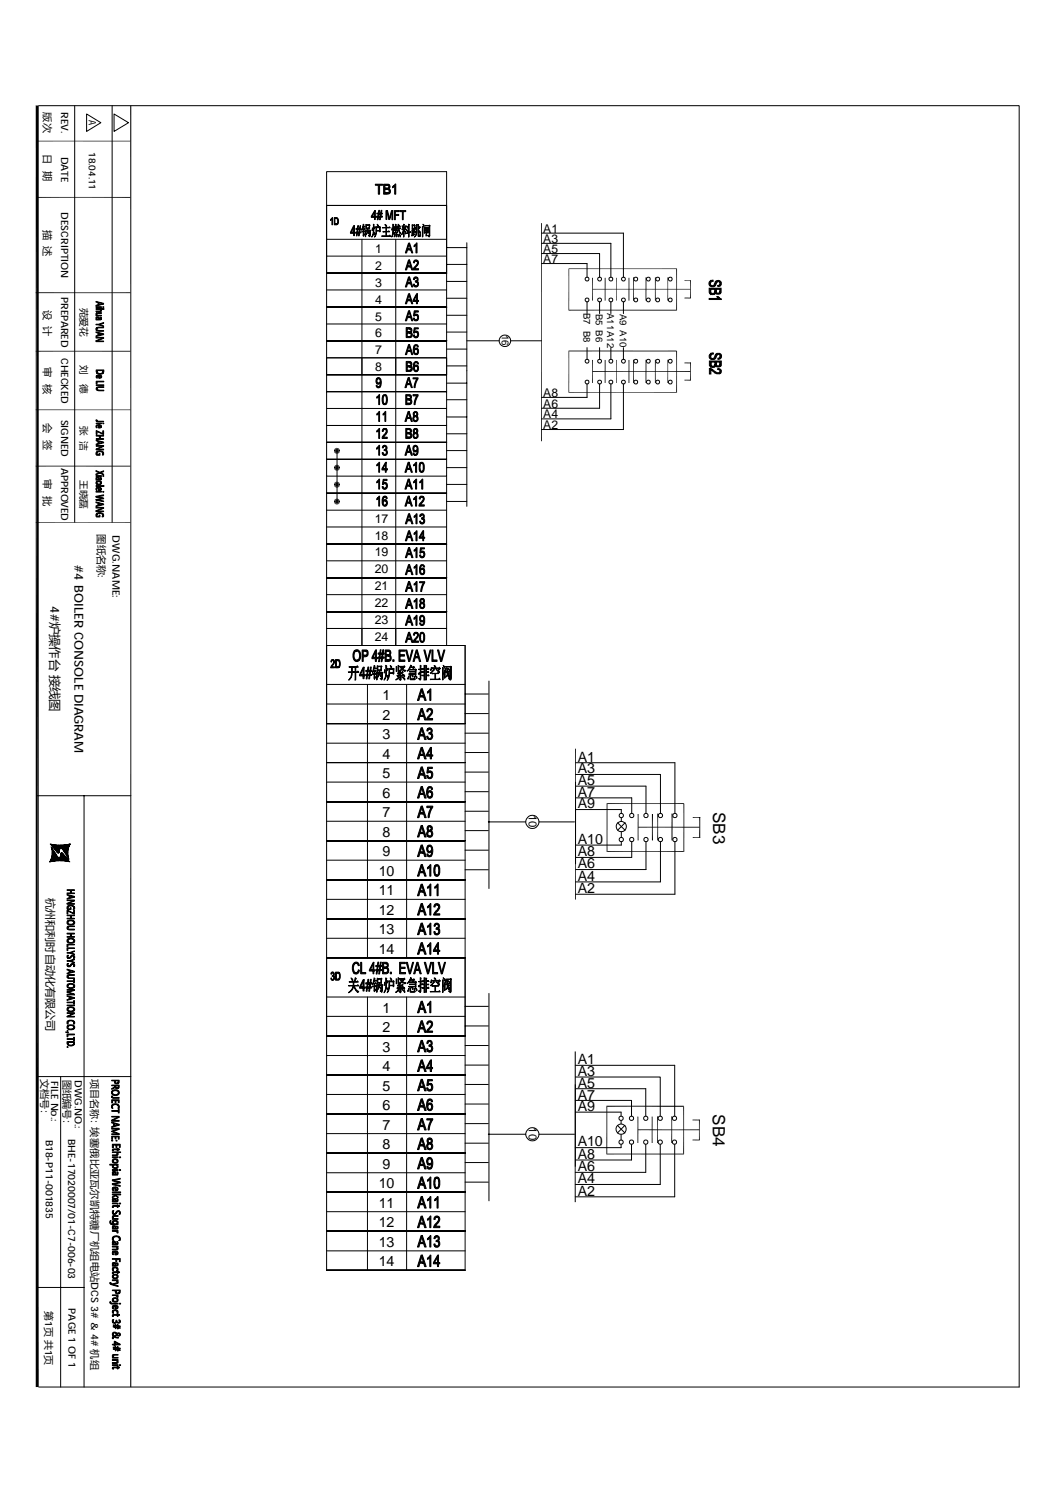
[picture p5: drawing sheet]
<svg xmlns="http://www.w3.org/2000/svg" width="210mm" height="297mm" viewBox="0 0 210 297" stroke-linecap="round" stroke-linejoin="round" font-family="sans-serif">
<defs><g id="words">
<g font-size="3.4">
<text x="141.9" y="161.5" transform="rotate(90 141.9 161.5)">SB3</text>
<text x="141.8" y="221.7" transform="rotate(90 141.8 221.7)">SB4</text>
</g>
<g font-size="2.8">
<text x="76.1" y="143.2">2</text>
<text x="76.1" y="139.3">1</text>
<text x="76.1" y="147.1">3</text>
<text x="76.1" y="150.9">4</text>
<text x="76.1" y="154.8">5</text>
<text x="115" y="151.5">A1</text>
<text x="115" y="153.9">A3</text>
<text x="76.1" y="158.7">6</text>
<text x="115" y="160.9">A9</text>
<text x="115" y="158.5">A7</text>
<text x="115" y="156.2">A5</text>
<text x="76.1" y="166.5">8</text>
<text x="76.1" y="162.6">7</text>
<text x="115" y="167.9">A10</text>
<text x="76.1" y="170.4">9</text>
<text x="115" y="170.3">A8</text>
<text x="115" y="172.8">A6</text>
<text x="75.4" y="174.3">10</text>
<text x="75.4" y="178.1">11</text>
<text x="115" y="177.7">A2</text>
<text x="115" y="175.2">A4</text>
<text x="75.4" y="182">12</text>
<text x="75.4" y="185.9">13</text>
<text x="75.4" y="189.8">14</text>
<text x="76.1" y="201.5">1</text>
<text x="76.1" y="205.3">2</text>
<text x="76.1" y="209.2">3</text>
<text x="76.1" y="213.1">4</text>
<text x="114.9" y="211.8">A1</text>
<text x="114.9" y="214.1">A3</text>
<text x="76.1" y="220.9">6</text>
<text x="76.1" y="217">5</text>
<text x="114.9" y="221.1">A9</text>
<text x="114.9" y="218.8">A7</text>
<text x="114.9" y="216.4">A5</text>
<text x="76.1" y="224.8">7</text>
<text x="76.1" y="228.6">8</text>
<text x="76.1" y="232.5">9</text>
<text x="114.9" y="230.6">A8</text>
<text x="114.9" y="228.1">A10</text>
<text x="114.9" y="233">A6</text>
<text x="75.4" y="236.4">10</text>
<text x="114.9" y="237.9">A2</text>
<text x="114.9" y="235.4">A4</text>
<text x="75.4" y="244.2">12</text>
<text x="75.4" y="240.3">11</text>
<text x="75.4" y="252">14</text>
<text x="75.4" y="248.1">13</text>
</g>
<g font-size="2.5">
<text x="74.6" y="53.7">2</text>
<text x="74.6" y="50.3">1</text>
<text x="74.6" y="57.1">3</text>
<text x="74.6" y="60.4">4</text>
<text x="74.6" y="63.8">5</text>
<text x="74.6" y="67.1">6</text>
<text x="74.6" y="70.5">7</text>
<text x="74.6" y="73.9">8</text>
<text x="74.5" y="107.3">18</text>
<text x="74.5" y="104">17</text>
<text x="14.8" y="112.5" transform="rotate(90 14.8 112.5)">#4 BOILER CONSOLE DIAGRAM</text>
<text x="74.5" y="110.7">19</text>
<text x="74.5" y="114.1">20</text>
<text x="74.5" y="117.4">21</text>
<text x="10" y="120.6" transform="rotate(90 10 120.6)">4#炉操作台 接线图</text>
<text x="74.5" y="120.8">22</text>
<text x="74.5" y="124.2">23</text>
<text x="74.5" y="127.5">24</text>
</g>
<g font-size="2.4">
<text x="108.1" y="46.3">A1</text>
<text x="108.1" y="48.4">A3</text>
<text x="108.1" y="50.4">A5</text>
<text x="108.1" y="52.4">A7</text>
<text x="108.1" y="79">A8</text>
<text x="108.1" y="81.1">A6</text>
<text x="108.1" y="83.3">A4</text>
<text x="108.1" y="85.4">A2</text>
</g>
<g font-size="2.2">
<text x="105.2" y="162.1" transform="rotate(90 105.2 162.1)">10</text>
<text x="9.3" y="178.6" transform="rotate(90 9.3 178.6)">杭州和利时自动化有限公司</text>
<text x="105.2" y="224.3" transform="rotate(90 105.2 224.3)">10</text>
</g>
<g font-size="2">
<text x="8.7" y="22.4" transform="rotate(90 8.7 22.4)">版次</text>
<text x="12.1" y="22.3" transform="rotate(90 12.1 22.3)">REV.</text>
<text x="17.7" y="23.9" transform="rotate(90 17.7 23.9)">A</text>
<text x="8.7" y="30.7" transform="rotate(90 8.7 30.7)">日 期</text>
<text x="12.1" y="31.1" transform="rotate(90 12.1 31.1)">DATE</text>
<text x="8.7" y="45.7" transform="rotate(90 8.7 45.7)">描 述</text>
<text x="12.1" y="42.2" transform="rotate(90 12.1 42.2)">DESCRIPTION</text>
<text x="12.1" y="59" transform="rotate(90 12.1 59)">PREPARED</text>
<text x="8.7" y="61.6" transform="rotate(90 8.7 61.6)">设 计</text>
<text x="12.1" y="71.2" transform="rotate(90 12.1 71.2)">CHECKED</text>
<text x="8.7" y="73.1" transform="rotate(90 8.7 73.1)">审 核</text>
<text x="12.1" y="83.5" transform="rotate(90 12.1 83.5)">SIGNED</text>
<text x="8.7" y="84.2" transform="rotate(90 8.7 84.2)">会 签</text>
<text x="8.7" y="95.4" transform="rotate(90 8.7 95.4)">审 批</text>
<text x="12.1" y="93" transform="rotate(90 12.1 93)">APPROVED</text>
<text x="19.5" y="106.3" transform="rotate(90 19.5 106.3)">图纸名称:</text>
<text x="22.4" y="106.5" transform="rotate(90 22.4 106.5)">DWG.NAME:</text>
<text x="8.2" y="214.7" transform="rotate(90 8.2 214.7)">文档号：</text>
<text x="10.2" y="215" transform="rotate(90 10.2 215)">FILE No.:</text>
<text x="12.7" y="214.8" transform="rotate(90 12.7 214.8)">图纸编号：</text>
<text x="14.9" y="215" transform="rotate(90 14.9 215)">DWG.NO.:</text>
<text x="18.2" y="214.7" transform="rotate(90 18.2 214.7)">项目名称：埃塞俄比亚瓦尔凯特糖厂机组电站DCS 3# &amp; 4# 机组</text>
<text x="9.1" y="226.7" transform="rotate(90 9.1 226.7)">B18-P11-001835</text>
<text x="13.5" y="226.6" transform="rotate(90 13.5 226.6)">BHE-17020007/01-C7-006-03</text>
<text x="9" y="260.8" transform="rotate(90 9 260.8)">第1页 共1页</text>
<text x="13.6" y="260.3" transform="rotate(90 13.6 260.3)">PAGE 1 OF 1</text>
</g>
<g font-size="1.9">
<text x="17.7" y="30.2" transform="rotate(90 17.7 30.2)">18.04.11</text>
<text x="16" y="61.2" transform="rotate(90 16 61.2)">苑爱花</text>
<text x="116.1" y="62.3" transform="rotate(90 116.1 62.3)">B7 B8</text>
<text x="118.6" y="62.5" transform="rotate(90 118.6 62.5)">B5 B6</text>
<text x="120.8" y="62.3" transform="rotate(90 120.8 62.3)">A11A12</text>
<text x="123.3" y="62.5" transform="rotate(90 123.3 62.5)">A9 A10</text>
<text x="99.9" y="66.6" transform="rotate(90 99.9 66.6)">16</text>
<text x="16" y="72.7" transform="rotate(90 16 72.7)">刘</text>
<text x="16" y="76.3" transform="rotate(90 16 76.3)">德</text>
<text x="16" y="84.7" transform="rotate(90 16 84.7)">张 洁</text>
<text x="16" y="95.5" transform="rotate(90 16 95.5)">王晓磊</text>
</g>
<text font-size=".8" x="12.2" y="169.8" transform="rotate(90 12.2 169.8)">auto</text>
<g font-size=".5">
<text x="11.5" y="168.1" transform="rotate(90 11.5 168.1)">hollilas</text>
<text x="13.1" y="168.1" transform="rotate(90 13.1 168.1)">pgqh</text>
</g>
<text font-size=".4" x="10.6" y="169.9" transform="rotate(90 10.6 169.9)">hollysys</text>
</g></defs>
<g fill="#000" stroke="#000" stroke-width=".2">
<path d="M74.7 36.6h1.4v.3h-.6v1.7h-.2v-1.7h-.6z" fill-rule="evenodd"/>
<path d="M76.3 36.6h1l.2 .2-.9 .1v.6h.8l-.1 .1 .3 .1h-1v.7h1l-.2 .2h-1.1z" fill-rule="evenodd"/>
<path d="M76.9 36.9h.6l.1 .1-.2 .5h-.8h.5a.3 .3 0 0 0 .3-.3 .3 .3 0 0 0-.3-.3z" fill-rule="evenodd"/>
<path d="M77 37.7l.6 .1v.6h-1l.8-.1v-.4z" fill-rule="evenodd"/>
<path d="M78.1 37.1h.4l-.4 .3z" fill-rule="evenodd"/>
<path d="M78.6 36.6h.1v2h-.2v-1.5l-.3-.1z" fill-rule="evenodd"/>
<path d="M65.8 43.7l.2-.1-.2 .2z" fill-rule="evenodd"/>
<path d="M66.1 43.3l.1 1.4h-.2v-1.1h-.1z" fill-rule="evenodd"/>
<path d="M66.5 43.3l.7 .1-.6 .1v1.1h.6l-.1 .1h-.6z" fill-rule="evenodd"/>
<path d="M66.8 43.5h.4l.1 .1-.1 1h-.6h.4l.2-.3v-.6z" fill-rule="evenodd"/>
<path d="M70.4 44.9h.1l-.6 1.3h.8v.2h-.2v.5h-.1v-.5h-.7z" fill-rule="evenodd"/>
<path d="M70.5 44.9v1.3h-.6h.5v-.9z" fill-rule="evenodd"/>
<path d="M71 46.3h.4h-.3l-.1 .6h-.1z" fill-rule="evenodd"/>
<path d="M71.1 45.7h.4h-.3v.5h-.2z" fill-rule="evenodd"/>
<path d="M71.2 44.9h.1l-.1 .6h-.1z" fill-rule="evenodd"/>
<path d="M70.8 45.5h.7l.1-.6h.2l-.1 .6h.1v.2h-.1l-.1 .5h.2v.1h-.3v.6h-.2l.1-.6h-.6v-.1h.7v-.5h-.7z" fill-rule="evenodd"/>
<path d="M72.3 45.6v.4z" fill-rule="evenodd"/>
<path d="M72.3 44.6l.1 .1-.2 .5z" fill-rule="evenodd"/>
<path d="M72.3 46.1v.7z" fill-rule="evenodd"/>
<path d="M72 46h.4l.1-.1 .1 .2z" fill-rule="evenodd"/>
<path d="M72.1 45.5h.3l.1-.1 .1 .2h-.5l-.1 .2z" fill-rule="evenodd"/>
<path d="M72.1 45.2l.5-.2 .1 .2h-.4l-.2 .3z" fill-rule="evenodd"/>
<path d="M72.3 46.8l.3-.2-.3 .4z" fill-rule="evenodd"/>
<path d="M72.7 45.9h.4h-.3l-.1 1.2z" fill-rule="evenodd"/>
<path d="M72.7 45.8l1 .1-.1 1.2-.3-.2 .3-.1v-.9h-.9z" fill-rule="evenodd"/>
<path d="M72.8 44.6v.2z" fill-rule="evenodd"/>
<path d="M73.1 45.9h.5h-.4v.2l-.3 .6z" fill-rule="evenodd"/>
<path d="M72.8 45.9h.3v-.4l.2 .1-.1 .3z" fill-rule="evenodd"/>
<path d="M73.2 46.1l.2 .2v.3z" fill-rule="evenodd"/>
<path d="M73.3 46.8l.2 .1z" fill-rule="evenodd"/>
<path d="M72.8 44.8l.7-.2 .1 .2h-.7v.6l.6 .1h-.6l-.1 .1z" fill-rule="evenodd"/>
<path d="M73.2 45.9l.4-.2 .1 .2z" fill-rule="evenodd"/>
<path d="M73.4 44.8h.2l-.1 .6h-.6h.5z" fill-rule="evenodd"/>
<path d="M74.1 45.3l.1 .4-.2 .2z" fill-rule="evenodd"/>
<path d="M74.3 46.3h.1l-.1 .2-.3 .7z" fill-rule="evenodd"/>
<path d="M74.3 44.6l.2 .1-.1 .8z" fill-rule="evenodd"/>
<path d="M74.6 45.1l.1 .2-.3 .3v.7l.2 .2-.1 .2-.2-.6v-.6z" fill-rule="evenodd"/>
<path d="M74.5 41.9h.2l-.7 1.1h.9v.3h-.2v.4h-.2v-.4h-.6z" fill-rule="evenodd"/>
<path d="M74.7 41.9v1.1h-.7h.5v-.8z" fill-rule="evenodd"/>
<path d="M74.8 45.2l.7 .1h-.6v.6h-.1z" fill-rule="evenodd"/>
<path d="M74.8 45.1l.1 .1h.8l-.1 .7-.7 .1-.1 .8-.3 .4 .3-.6v-.7h.7v-.6l-.7-.1z" fill-rule="evenodd"/>
<path d="M75 44.6l.3 .3-.1 .2z" fill-rule="evenodd"/>
<path d="M75.1 43.2h.5h-.3l-.1 .5h-.1z" fill-rule="evenodd"/>
<path d="M75.3 42.6h.4h-.3l-.1 .4h-.1z" fill-rule="evenodd"/>
<path d="M75.4 41.9h.1l-.1 .5h-.1z" fill-rule="evenodd"/>
<path d="M74.9 45.2h.6l.1-.1 .1 .1z" fill-rule="evenodd"/>
<path d="M75.5 46l.1-.1v.2h-.1z" fill-rule="evenodd"/>
<path d="M75 42.4h.7l.1-.5h.2l-.1 .5h.2v.2h-.2l-.1 .4h.3v.2h-.4l-.1 .5h-.1l.1-.5h-.6v-.2h.6l.1-.4h-.7z" fill-rule="evenodd"/>
<path d="M76.6 44.7l.3 .2v.3z" fill-rule="evenodd"/>
<path d="M76.8 46.1l.1 .8z" fill-rule="evenodd"/>
<path d="M76.8 45.3v.8z" fill-rule="evenodd"/>
<path d="M76.8 41.9h.3l-.1 .2v1.6h-.2z" fill-rule="evenodd"/>
<path d="M77.1 41.9l.4 1.4-.1 .4-.4-1.6z" fill-rule="evenodd"/>
<path d="M76.2 46.1l1.1-.1v-.1l.2 .2z" fill-rule="evenodd"/>
<path d="M76.1 45.3h1.2l.2-.2 .1 .2z" fill-rule="evenodd"/>
<path d="M75.9 46.9h1.5l.2-.1 .1 .2-1.7 .1z" fill-rule="evenodd"/>
<path d="M78 45.3l.1 .3-.2 .2z" fill-rule="evenodd"/>
<path d="M78.1 46.3l.1 .2-.3 .6z" fill-rule="evenodd"/>
<path d="M78.1 44.6l.3 .1-.2 .8z" fill-rule="evenodd"/>
<path d="M77.9 41.9h.2l-.5 1.8h-.2z" fill-rule="evenodd"/>
<path d="M78.1 41.9v1.8h-.1v-1.5z" fill-rule="evenodd"/>
<path d="M78.4 45.1l.1 .1-.2 .3-.1 .7 .2 .2v.3l-.3-.4 .1-.8z" fill-rule="evenodd"/>
<path d="M78.6 46.6v.4l-.2 .1z" fill-rule="evenodd"/>
<path d="M78.5 45.4h.2l-.1 .3-.2 .2z" fill-rule="evenodd"/>
<path d="M78.6 45.7l.1 .3z" fill-rule="evenodd"/>
<path d="M78.6 45.1h.4l-.3 .1 .1 .4-.2-.2z" fill-rule="evenodd"/>
<path d="M78.7 44.6l.2 .1-.2 .3z" fill-rule="evenodd"/>
<path d="M78.8 46.6l.2 .4-.1 .1z" fill-rule="evenodd"/>
<path d="M78.7 45l.3-.1 .1 .2-.1 .4h.3h-.4l.1-.4z" fill-rule="evenodd"/>
<path d="M79.1 46.6l.2 .3-.1 .2z" fill-rule="evenodd"/>
<path d="M79.2 45.5h.1l-.1 .6-.4 .5z" fill-rule="evenodd"/>
<path d="M79.2 44.6l.2 .1-.1 .8h-.3h.2z" fill-rule="evenodd"/>
<path d="M79.2 45.5h.2l.1 .5 .3 .4-.2 .1-.3-1z" fill-rule="evenodd"/>
<path d="M79.4 44.9h.2v.3z" fill-rule="evenodd"/>
<path d="M79.4 46.6l.2 .2v.3z" fill-rule="evenodd"/>
<path d="M78.5 41.9h1l-.1 .2h-.7v.6h.6v.2h-.6v.8h-.2z" fill-rule="evenodd"/>
<path d="M78.9 45.5h.6l.1-.2 .1 .2h-.7l-.5 1z" fill-rule="evenodd"/>
<path d="M80 44.9l.2 .4-.1 .2z" fill-rule="evenodd"/>
<path d="M80.2 45.9l.1 .2-.4 .6z" fill-rule="evenodd"/>
<path d="M80.3 44.6l.2 .1-.1 .9z" fill-rule="evenodd"/>
<path d="M80.3 45.7l.2 .2-.2 1.3z" fill-rule="evenodd"/>
<path d="M80.4 45.9l.3 .1v.3z" fill-rule="evenodd"/>
<path d="M80.6 44.9l.1 .1-.2 .5z" fill-rule="evenodd"/>
<path d="M79.9 45.6h.7v-.1l.2 .2z" fill-rule="evenodd"/>
<path d="M79.6 41.9h1.1v.2h-.5v1.6h-.1v-1.6h-.5z" fill-rule="evenodd"/>
<path d="M80.9 45.6l.2 .3v.2z" fill-rule="evenodd"/>
<path d="M80.9 44.9l.3 .3-.1 .2z" fill-rule="evenodd"/>
<path d="M81.3 44.6l.2 .1-.1 1.6h-.1z" fill-rule="evenodd"/>
<path d="M81.3 46.3h.1v.8l-.1 .1z" fill-rule="evenodd"/>
<path d="M81.3 51.7h.2l-.4 1.2 .6 .2h-.6l-.2 .6h-.3z" fill-rule="evenodd"/>
<path d="M81.5 51.7l.6 2h-.2l-.2-.6-.6-.2h.6l-.3-1z" fill-rule="evenodd"/>
<path d="M81.3 48.4h.2l-.4 1.1 .6 .2h-.6l-.2 .6h-.3z" fill-rule="evenodd"/>
<path d="M81.5 48.4l.6 1.9h-.2l-.2-.6-.6-.2h.6l-.3-.9z" fill-rule="evenodd"/>
<path d="M81.3 58.4h.2l-.4 1.2 .6 .2h-.6l-.2 .6h-.3z" fill-rule="evenodd"/>
<path d="M81.5 58.4l.6 2h-.2l-.2-.6-.6-.2h.6l-.3-.9z" fill-rule="evenodd"/>
<path d="M81.3 55.1h.2l-.4 1.1 .6 .3h-.6l-.2 .6h-.3z" fill-rule="evenodd"/>
<path d="M81.5 55.1l.6 2h-.2l-.2-.6-.6-.3h.6l-.3-.9z" fill-rule="evenodd"/>
<path d="M80.6 46.5l.9-.3 .1-.2 .1 .2-1 .4z" fill-rule="evenodd"/>
<path d="M82 45.8l.1 .1v.8h.2l-.3 .3z" fill-rule="evenodd"/>
<path d="M82 45.5h.2l-.2 .2z" fill-rule="evenodd"/>
<path d="M82 44.9h.4h-.3v.6l.4 .1-.5-.1z" fill-rule="evenodd"/>
<path d="M82 44.7l.6 .2-.1 .6h-.4h.3v-.6h-.4z" fill-rule="evenodd"/>
<path d="M82.2 45.5h.2h-.1v.5h.3h-.3v.6l.2 .1h-.4h.1z" fill-rule="evenodd"/>
<path d="M82.3 55.3h.4l-.2 .1v.3l-.2-.1z" fill-rule="evenodd"/>
<path d="M82.3 56.5h.1l.1 .3 .3 .1h-.4z" fill-rule="evenodd"/>
<path d="M82.1 44.8h.3l.1-.1 .1 .2z" fill-rule="evenodd"/>
<path d="M82.3 46l.2-.1 .1 .1z" fill-rule="evenodd"/>
<path d="M82.4 48.8h.4l-.4 .3z" fill-rule="evenodd"/>
<path d="M82.3 46.6h.3z" fill-rule="evenodd"/>
<path d="M82.6 45.2l.2 .2v.3z" fill-rule="evenodd"/>
<path d="M82.6 55.9l.5 .2h-.5z" fill-rule="evenodd"/>
<path d="M82.4 55.2a.46 .46 0 0 1 .8 .2l-.1 .6-.4-.1a.33 .33 0 0 0 .3-.3 .33 .33 0 0 0-.2-.3z" fill-rule="evenodd"/>
<path d="M82.5 51.8l.4-.1 .2 .2h-.5l-.1 .4h-.2z" fill-rule="evenodd"/>
<path d="M82.5 46.2l.4-.2-.3 .4z" fill-rule="evenodd"/>
<path d="M82.9 44.6l.2 .1-.1 1.6-.2 .5-.4 .4 .4-.7z" fill-rule="evenodd"/>
<path d="M82.8 48.3h.2v2h-.2v-1.5h-.3z" fill-rule="evenodd"/>
<path d="M82.9 58.4h.2l-.7 1.4h.9v.2h-.2v.4h-.3v-.4h-.6z" fill-rule="evenodd"/>
<path d="M83.1 58.4v1.4h-.7h.4v-1z" fill-rule="evenodd"/>
<path d="M83.1 44.6l.2 .1 .1 2.2h-.2z" fill-rule="evenodd"/>
<path d="M82.8 51.9h.3l.2 .5-.2 .4-.6 .7h.8v.2h-1.1l.1-.4 .8-.9-.1-.3z" fill-rule="evenodd"/>
<path d="M82.8 56.1h.4l.1 .6-.2 .3-.6 .1-.1-.2h.4l.3-.2-.1-.5z" fill-rule="evenodd"/>
<path d="M83.3 45.9l.3 .2v.2z" fill-rule="evenodd"/>
<path d="M83.5 45.1l.2 .1-.4 .3z" fill-rule="evenodd"/>
<path d="M83.6 46.4l.1 .5-.4 .2-.1-.2 .4-.1z" fill-rule="evenodd"/>
<path d="M84 45.1l.2 .1v1.9h-.2z" fill-rule="evenodd"/>
<path d="M84.1 44.6l.3 .2v.3z" fill-rule="evenodd"/>
<path d="M84.4 46.2l.4 .1h-.3l-.1 .1z" fill-rule="evenodd"/>
<path d="M84.4 45.8h.7h-.6l-.1 .4z" fill-rule="evenodd"/>
<path d="M84.4 45.4h.4h-.3l-.1 .4z" fill-rule="evenodd"/>
<path d="M84.4 45.3l.9 .1-.1 .9-.8-.1h.7v-.4h-.7l.7-.1v-.3z" fill-rule="evenodd"/>
<path d="M84.8 46.3h.3h-.3l.1 .6-.1 .1z" fill-rule="evenodd"/>
<path d="M84.8 45.8v.4z" fill-rule="evenodd"/>
<path d="M84.8 45.4h.3h-.3v.3z" fill-rule="evenodd"/>
<path d="M85.1 46.8l.4 .1-.2 .2z" fill-rule="evenodd"/>
<path d="M84.5 45.3l.6-.1 .2 .2z" fill-rule="evenodd"/>
<path d="M84.6 44.9l.8-.1 .2 .1-.9 .1z" fill-rule="evenodd"/>
<path d="M85.4 44.9h.2l-.1 2h-.2z" fill-rule="evenodd"/>
<path d="M141.4 55.9l.5-.2v.3h-.3l-.2 .5z" fill-rule="evenodd"/>
<path d="M141.4 57.6l.1 .7h.6l.1-.4-.1 .7-.7-.1z" fill-rule="evenodd"/>
<path d="M142.6 59l.4 .1v.3z" fill-rule="evenodd"/>
<path d="M142.5 57.6v.6l.2 .1a.38 .38 0 0 0 .5-.4v.5l-.6 .1-.1-.1z" fill-rule="evenodd"/>
<path d="M142.8 56.8l.4-.1 .1-.3-.1 .5-.4 .1z" fill-rule="evenodd"/>
<path d="M141.1 57.3h2.4v.9l-.3 .2v-.8h-.7v.8l-.1-.1-.2 .2v-.9h-.8v.9l-.3-.3z" fill-rule="evenodd"/>
<path d="M141.2 56l.2-.1v.7l.2 .2h.4l.3-.8 .6-.2 .5 .2 .1 .6-.2 .3-.1-.8-.5-.1-.5 .9-.6 .2-.4-.2-.1-.4z" fill-rule="evenodd"/>
<path d="M141.1 59.4h1.9v-.3l.5 .5h-2.4z" fill-rule="evenodd"/>
<path d="M19.1 61h1.1v.2h-1.1z" fill-rule="evenodd"/>
<path d="M19.1 62.3h.1l.1 .4-.2-.1z" fill-rule="evenodd"/>
<path d="M19.1 63.1h.1l.1 .4z" fill-rule="evenodd"/>
<path d="M19.2 74.7l.2 .5-.3-.1z" fill-rule="evenodd"/>
<path d="M19.2 63.1h.4v.4v-.3l-.4 .1z" fill-rule="evenodd"/>
<path d="M20 61.5v.2z" fill-rule="evenodd"/>
<path d="M19.1 63.5h.5v-.4l.2 .4 .3-.1v.2l-.2 .1h-.8z" fill-rule="evenodd"/>
<path d="M19.3 74.7l.4-.1 .1 .5 .3-.1v.2l-.5 .1v-.6h-.2l-.1 .3z" fill-rule="evenodd"/>
<path d="M19.1 61.9h.8l.2-.3 .1 .1-.2 .3h-.9z" fill-rule="evenodd"/>
<path d="M19.2 62.3l1-.1v.1h-.7l-.3 .2z" fill-rule="evenodd"/>
<path d="M19.1 62.7h1.1v.2h-1.1z" fill-rule="evenodd"/>
<path d="M19.9 63.1l.3 .1-.1 .4z" fill-rule="evenodd"/>
<path d="M19.8 74.6l.4 .2-.1 .4v-.4l-.3-.1z" fill-rule="evenodd"/>
<path d="M19.3 73.7l.1 .5 .2 .1h.6l.3-.4v.4l-.3 .2-.7-.1-.2-.1z" fill-rule="evenodd"/>
<path d="M19.1 60l1.5 .4v.1l-.9-.3-.2 .4v-.4l-.4-.1z" fill-rule="evenodd"/>
<path d="M19.1 60.7l.4-.1 .2-.4v.4l.9-.1-1.5 .4z" fill-rule="evenodd"/>
<path d="M19.6 64.6l.3-.1 .7 .3v.2z" fill-rule="evenodd"/>
<path d="M19.1 64.5h.5l1-.3v.1l-1 .3h-.5z" fill-rule="evenodd"/>
<path d="M19.3 65.2l1.3-.1v.1l-1.2 .1-.1 .2z" fill-rule="evenodd"/>
<path d="M19.1 65.3l.2-.1v.4l.1 .1 1.2 .1v.1l-1.3-.1-.2-.2z" fill-rule="evenodd"/>
<path d="M19.1 66l1.5 .4v.2l-.9-.3-.2 .4v-.4l-.4-.1z" fill-rule="evenodd"/>
<path d="M19.1 66.8l.4-.1 .2-.4v.4l.6-.2 .3 .1-1.5 .4z" fill-rule="evenodd"/>
<path d="M19.1 67.1h1.5v.2h-1.5z" fill-rule="evenodd"/>
<path d="M19.1 67.8l1.2-.5h.3l-1.2 .5z" fill-rule="evenodd"/>
<path d="M19.1 67.8h1.5v.2h-1.5z" fill-rule="evenodd"/>
<path d="M20.4 61l.3 .2h-.3z" fill-rule="evenodd"/>
<path d="M19.1 73.6h1.6v.4l-.2 .3v-.6h-1.2v.6z" fill-rule="evenodd"/>
<path d="M19.1 75.8h1.6v.2h-1.4v.4h-.2z" fill-rule="evenodd"/>
<path d="M19.1 76.6h1.6v.1h-1.6z" fill-rule="evenodd"/>
<path d="M19.3 77l1.4-.1v.2h-1.3l-.1 .3z" fill-rule="evenodd"/>
<path d="M19.2 77.1l.1-.1v.5l.2 .1h1.2v.2l-1.4-.1-.2-.2z" fill-rule="evenodd"/>
<path d="M19.1 61.4h1.6v.1l-.7 .1-.9-.1z" fill-rule="evenodd"/>
<path d="M74.9 75.3h.4l-.3 .3v.4l.3 .2-.4 .1-.1-.3z" fill-rule="evenodd"/>
<path d="M74.8 76.7h.2l.2 .2 .4 .1-.2 .2-.3-.1z" fill-rule="evenodd"/>
<path d="M75 79l.4-.1-.4 .3z" fill-rule="evenodd"/>
<path d="M74.9 75.3a.53 .53 0 0 1 .9 .3l.1 .7-.3 .7-.3-.1 .3-.2v-.5h-.1a.53 .53 0 0 0-.2-.9z" fill-rule="evenodd"/>
<path d="M74.9 76.3l.7-.1-.2 .2z" fill-rule="evenodd"/>
<path d="M75.4 78.5h.1v2h-.1v-1.6h-.3z" fill-rule="evenodd"/>
<path d="M76.2 78.7h.3l-.3 .4v.8l.3 .4h-.3l-.1-.3z" fill-rule="evenodd"/>
<path d="M76.2 78.7l.2-.2h.4l.2 .5v1l-.3 .5h-.3l-.2-.2h.4l.2-.1v-1.2l-.2-.3z" fill-rule="evenodd"/>
<path d="M80.7 78.5h.8l.3 .2h-.9v.6l.8 .1 .1 .2h-.9v.6h.9v.2l-1.1 .1z" fill-rule="evenodd"/>
<path d="M80.8 65.2h.7l.4 .2h-.9v.6l.8 .1 .1 .1-.9 .1v.7h.9l-.2 .2h-.9z" fill-rule="evenodd"/>
<path d="M80.8 71.9h.7l.4 .2-.9 .1v.6h.8l.1 .2h-.9v.7h.9l-.2 .2h-.9z" fill-rule="evenodd"/>
<path d="M81.2 75.1h.2l-.4 1.2 .6 .2h-.6l-.2 .6h-.2z" fill-rule="evenodd"/>
<path d="M81.4 75.1l.6 2h-.2l-.2-.6-.6-.2h.6l-.3-.9z" fill-rule="evenodd"/>
<path d="M81.3 61.8h.2l-.4 1.2 .6 .2h-.6l-.2 .6h-.3z" fill-rule="evenodd"/>
<path d="M81.5 61.8l.6 2h-.2l-.2-.6-.6-.2h.6l-.3-1z" fill-rule="evenodd"/>
<path d="M81.3 68.6h.2l-.4 1.1 .6 .2h-.6l-.2 .7h-.3z" fill-rule="evenodd"/>
<path d="M81.5 68.6l.6 2h-.2l-.2-.7-.6-.2h.6l-.3-.9z" fill-rule="evenodd"/>
<path d="M81.3 78.7h.5l.1 .4-.2 .3-.8-.1 .7-.1v-.3z" fill-rule="evenodd"/>
<path d="M81.3 79.6h.6l.1 .4-.2 .2h-.9h.8v-.5z" fill-rule="evenodd"/>
<path d="M81.4 65.4l.5 .1-.1 .6-.8-.1h.6l.1-.1v-.4z" fill-rule="evenodd"/>
<path d="M81.4 72.2h.5l-.1 .6h-.8l.7-.1v-.4z" fill-rule="evenodd"/>
<path d="M81.4 66.3h.6v.4l-.1 .3h-.9l.7-.2v-.4z" fill-rule="evenodd"/>
<path d="M81.4 73h.6v.4l-.1 .3h-.9h.5l.3-.2-.1-.4z" fill-rule="evenodd"/>
<path d="M82.3 63.3h.1l.3 .4h.4l-.2 .1h-.4l-.2-.2z" fill-rule="evenodd"/>
<path d="M82.3 72.2l.5-.1-.3 .1-.1 .7h.2l-.1 .2 .1 .6h.5l-.2 .2h-.4l-.2-.3-.1-.7z" fill-rule="evenodd"/>
<path d="M82.4 68.8l.4-.1-.3 .2-.1 .3v.3h.2l-.1 .6 .2 .3h.4l-.1 .2h-.4l-.3-.4-.1-.7z" fill-rule="evenodd"/>
<path d="M82.3 66.7l.2-.1 .2 .4h.4l-.5 .2-.3-.2z" fill-rule="evenodd"/>
<path d="M82.5 66l.2-.1 .4 .1z" fill-rule="evenodd"/>
<path d="M82.5 62.6l.5-.1 .1 .1z" fill-rule="evenodd"/>
<path d="M82.5 72.8l.2-.2 .4 .2z" fill-rule="evenodd"/>
<path d="M82.5 72a.49 .49 0 0 1 .5 0 .49 .49 0 0 1 .3 .4h-.2l-.2-.3h-.5z" fill-rule="evenodd"/>
<path d="M82.5 69.4l.3-.2 .3 .3h-.7z" fill-rule="evenodd"/>
<path d="M82.5 68.7l.5-.1 .2 .4-.1 .1-.3-.4z" fill-rule="evenodd"/>
<path d="M82.8 66.1l.3-.1 .2 .5-.2 .5h-.3a.49 .49 0 0 0 .3-.5 .49 .49 0 0 0-.3-.4z" fill-rule="evenodd"/>
<path d="M82.8 62.7h.3l.2 .2-.1 .7-.4 .1a.51 .51 0 0 0 .3-.5 .51 .51 0 0 0-.3-.5z" fill-rule="evenodd"/>
<path d="M82.8 72.8h.3l.2 .2-.2 .7h-.3l.2-.1 .1-.3-.1-.3z" fill-rule="evenodd"/>
<path d="M82.8 69.5h.4l.1 .6-.2 .3h-.3l.3-.3v-.4z" fill-rule="evenodd"/>
<path d="M82.2 75.2h1l-.5 1.1-.1 .8h-.2v-.2l.5-1.5h-.7z" fill-rule="evenodd"/>
<path d="M82.2 78.5h1l-.5 1.2-.1 .8h-.2v-.5l.5-1.2h-.7z" fill-rule="evenodd"/>
<path d="M82.4 65.2h.8v.2h-.6l-.1 .6h.6l-.8 .2z" fill-rule="evenodd"/>
<path d="M82.4 61.8h.8v.3h-.6l-.1 .5 .6 .1-.8 .2z" fill-rule="evenodd"/>
<path d="M141.4 70.3l.5-.1v.2l-.3 .1-.2 .4z" fill-rule="evenodd"/>
<path d="M141.4 72v.6a.43 .43 0 0 0 .5 .2 .43 .43 0 0 0 .3-.3v.5h-.8z" fill-rule="evenodd"/>
<path d="M142.5 72v.6l.2 .2h.4l.1-.4v.6l-.7-.1z" fill-rule="evenodd"/>
<path d="M142.8 71.3l.4-.2 .1-.2v.5l-.5 .1z" fill-rule="evenodd"/>
<path d="M141.1 73.3h.4l1.2 .9 .5-.1 .1-.2v.4h-.8l-1.1-.7v.8h-.3z" fill-rule="evenodd"/>
<path d="M141.1 71.8h2.4v.9l-.2 .2-.1-.9h-.7v.9l-.1-.1-.2 .2v-1h-.8v1l-.3-.3z" fill-rule="evenodd"/>
<path d="M142.8 73.3a.58 .58 0 0 1 .6 .3 .58 .58 0 0 1 0 .6l-.1 .1v-.6l-.5-.2z" fill-rule="evenodd"/>
<path d="M141.2 70.6l.2-.3v.8l.2 .2h.4l.4-.8 .3-.2 .7 .1 .2 .6-.3 .4-.1-.8-.4-.1-.2 .3a.77 .77 0 0 1-.6 .7h-.6l-.2-.2z" fill-rule="evenodd"/>
<path d="M19.1 94.6h1.1v.2h-1.1z" fill-rule="evenodd"/>
<path d="M19.1 96.6h1.6v.2h-1.6z" fill-rule="evenodd"/>
<path d="M19.1 97.8h1.1v.1h-1.1z" fill-rule="evenodd"/>
<path d="M19.1 84.2h1.1v.1h-1.1z" fill-rule="evenodd"/>
<path d="M19.1 95.1l.1-.1 .1 .4z" fill-rule="evenodd"/>
<path d="M19.1 83.6h.2v.2z" fill-rule="evenodd"/>
<path d="M19.1 84.7l.1-.1 .1 .5h-.1z" fill-rule="evenodd"/>
<path d="M19.1 97.1l.2 .5-.2-.2z" fill-rule="evenodd"/>
<path d="M19.2 95h.4v.4l-.1-.3-.3 .1z" fill-rule="evenodd"/>
<path d="M19.1 93.6l.8 .4-.2 .1-.6-.3z" fill-rule="evenodd"/>
<path d="M19.1 90l.2-.1v.5h.4v-.2h.2v.4h-.7z" fill-rule="evenodd"/>
<path d="M19.3 84.6l.4-.1 .1 .5 .3-.1v.2l-.5 .1v-.5h-.2l-.1 .2z" fill-rule="evenodd"/>
<path d="M19.1 95.4h.5v-.4l.2 .4 .3-.2-.1 .3h-.9z" fill-rule="evenodd"/>
<path d="M19.1 95.9l.4-.2 .6 .1-.1 .3-.2-.3-.5 .1-.1 .4z" fill-rule="evenodd"/>
<path d="M19.2 97.1l.5-.2v.6l.4-.2v.2l-.5 .1v-.5h-.2l-.2 .2z" fill-rule="evenodd"/>
<path d="M19.7 84.5l.5 .2v.3z" fill-rule="evenodd"/>
<path d="M19.9 95l.3 .1-.1 .4z" fill-rule="evenodd"/>
<path d="M19.2 96.1l.2 .2h.5l.2-.5 .1 .4-.6 .3-.4-.2z" fill-rule="evenodd"/>
<path d="M19.7 96.9l.5 .3-.1 .3-.1-.3-.3-.1z" fill-rule="evenodd"/>
<path d="M19.3 89.9l.4-.2h.5l.2 .2v.3l-.3-.3h-.5l-.3 .3z" fill-rule="evenodd"/>
<path d="M19.3 83.6l.1 .2h1.2v.1h-1.2h-.1z" fill-rule="evenodd"/>
<path d="M19.1 85.7l1.3 .6v-.6h.2v.7l-1.3-.6v.6h-.2z" fill-rule="evenodd"/>
<path d="M19.1 87.3h.7l.2-.5v.5h.6v.1h-1.5z" fill-rule="evenodd"/>
<path d="M19.1 86.6h1.5v.2h-.6l-.2 .5v-.5h-.7z" fill-rule="evenodd"/>
<path d="M19.1 87.6l1.5 .4v.1l-.9-.2-.2 .4v-.5l-.4-.1z" fill-rule="evenodd"/>
<path d="M19.1 88.3h.4l.2-.4v.3l.9-.1-1.5 .4z" fill-rule="evenodd"/>
<path d="M19.1 88.6h1.5v.2h-1.5z" fill-rule="evenodd"/>
<path d="M19.1 89.4l1.2-.6h.3l-1.3 .6z" fill-rule="evenodd"/>
<path d="M19.1 89.4h1.5v.1h-1.5z" fill-rule="evenodd"/>
<path d="M20.4 89.9l.2 .2v.4h-.2z" fill-rule="evenodd"/>
<path d="M19.9 94.1h.2l.5 .2v.2z" fill-rule="evenodd"/>
<path d="M19.1 94.3l1.5-.6v.1l-1.5 .7z" fill-rule="evenodd"/>
<path d="M19.1 99.4l1.5 .3v.1l-1.5-.3z" fill-rule="evenodd"/>
<path d="M19.1 98.7l1.5-.2v.1l-1.1 .2z" fill-rule="evenodd"/>
<path d="M19.1 98.7l1.5 .4v.1l-1.5-.3z" fill-rule="evenodd"/>
<path d="M19.1 99.4l1.2-.3 .3 .1-1.3 .3z" fill-rule="evenodd"/>
<path d="M20.4 84.2h.3v.1z" fill-rule="evenodd"/>
<path d="M20.5 94.6h.2l-.1 .2h-.2z" fill-rule="evenodd"/>
<path d="M20.4 97.8l.3 .1h-.2z" fill-rule="evenodd"/>
<path d="M75 82.4l.4-.1-.4 .3z" fill-rule="evenodd"/>
<path d="M75 85.7h.4l-.4 .3z" fill-rule="evenodd"/>
<path d="M75 89.1h.4l-.4 .3z" fill-rule="evenodd"/>
<path d="M75 92.4h.4l-.4 .3z" fill-rule="evenodd"/>
<path d="M75 95.8h.4l-.4 .3z" fill-rule="evenodd"/>
<path d="M75 99.1h.4l-.4 .3z" fill-rule="evenodd"/>
<path d="M75.4 81.9h.1v1.9h-.1v-1.5h-.3z" fill-rule="evenodd"/>
<path d="M75.4 85.2h.1v2h-.1v-1.5h-.3z" fill-rule="evenodd"/>
<path d="M75.4 88.6h.1v2h-.1v-1.5l-.3-.1z" fill-rule="evenodd"/>
<path d="M75.4 92h.1v2h-.1v-1.6h-.3z" fill-rule="evenodd"/>
<path d="M75.4 95.3h.1v2h-.1v-1.5l-.3-.1z" fill-rule="evenodd"/>
<path d="M75.4 98.7h.1v2h-.1v-1.6h-.3z" fill-rule="evenodd"/>
<path d="M76.2 88.8h.3h-.1l-.2 .3h-.1z" fill-rule="evenodd"/>
<path d="M76 90.1l.2-.1 .1 .3 .2 .1h-.3z" fill-rule="evenodd"/>
<path d="M76 96.8h.2l.2 .3 .5 .1-.5 .2-.3-.3z" fill-rule="evenodd"/>
<path d="M76.2 99l.4-.1-.2 .1-.2 .3v.4h.2l-.2 .3 .1 .4 .6 .1a.51 .51 0 0 1-.6 .1 .51 .51 0 0 1-.3-.5z" fill-rule="evenodd"/>
<path d="M76.2 82.4l.4-.1-.4 .3z" fill-rule="evenodd"/>
<path d="M76.5 89.4l.4 .2h-.5z" fill-rule="evenodd"/>
<path d="M76.2 88.7a.5 .5 0 0 1 .8 .3l-.2 .5-.3-.1 .3-.1v-.3l-.2-.2z" fill-rule="evenodd"/>
<path d="M76.2 85.4l.6-.2 .2 .2-.6 .1-.2 .3h-.2z" fill-rule="evenodd"/>
<path d="M76.3 96.1l.4-.1 .2 .2z" fill-rule="evenodd"/>
<path d="M76.2 98.8h.1a.46 .46 0 0 1 .5 0 .46 .46 0 0 1 .2 .4h-.2l-.1-.3z" fill-rule="evenodd"/>
<path d="M76.3 99.5l.3-.1 .3 .2-.7 .1z" fill-rule="evenodd"/>
<path d="M76.6 81.9h.2v1.9h-.2v-1.5h-.3z" fill-rule="evenodd"/>
<path d="M76.7 92h.1l-.6 1.2h.9v.3h-.3v.5h-.1v-.5h-.7v-.3z" fill-rule="evenodd"/>
<path d="M76.8 92v1.2h-.6h.5v-.8z" fill-rule="evenodd"/>
<path d="M76.5 89.6h.4a.61 .61 0 0 1-.2 1l-.5-.2h.5l.2-.3-.1-.4z" fill-rule="evenodd"/>
<path d="M76.6 99.6h.3l.1 .2 .1 .3-.2 .4h-.3l.3-.3-.1-.4z" fill-rule="evenodd"/>
<path d="M76.5 85.4h.5v.6l-.7 1h.7v.2h-1l.1-.3 .5-.6a.5 .5 0 0 0 .2-.5 .5 .5 0 0 0-.3-.4z" fill-rule="evenodd"/>
<path d="M76.5 96.2l.5 .1 .1 .5-.2 .3h-.4l.4-.3-.1-.5z" fill-rule="evenodd"/>
<path d="M76.2 95.4h.8v.2h-.6l-.1 .5 .7 .1-.9 .2z" fill-rule="evenodd"/>
<path d="M80.7 85.2h.8l.3 .2-.9 .1v.6h.8l.1 .2h-.9v.7l.9 .1-1.1 .1z" fill-rule="evenodd"/>
<path d="M81.2 81.9h.2l-.4 1.1 .6 .3h-.6l-.2 .5h-.2z" fill-rule="evenodd"/>
<path d="M81.4 81.9l.6 1.9h-.2l-.2-.5-.6-.3h.6l-.3-.9z" fill-rule="evenodd"/>
<path d="M81.2 88.6h.2l-.4 1.2 .6 .2h-.6l-.2 .6h-.2z" fill-rule="evenodd"/>
<path d="M81.4 88.6l.6 2h-.2l-.2-.6-.6-.2h.6l-.3-1z" fill-rule="evenodd"/>
<path d="M81.2 92h.2l-.4 1.2 .6 .2h-.6l-.2 .6h-.2z" fill-rule="evenodd"/>
<path d="M81.4 92l.6 2h-.2l-.2-.6-.6-.2h.6l-.3-1z" fill-rule="evenodd"/>
<path d="M81.2 95.3h.2l-.4 1.2 .6 .2h-.6l-.2 .6h-.2z" fill-rule="evenodd"/>
<path d="M81.4 95.3l.6 2h-.2l-.2-.6-.6-.2h.6l-.3-.9z" fill-rule="evenodd"/>
<path d="M81.2 98.7h.2l-.4 1.2 .6 .2h-.6l-.2 .6h-.2z" fill-rule="evenodd"/>
<path d="M81.4 98.7l.6 2h-.2l-.2-.6-.6-.2h.6l-.3-.9z" fill-rule="evenodd"/>
<path d="M81.3 85.5h.5l.1 .3-.2 .3h-.8l.7-.1v-.4z" fill-rule="evenodd"/>
<path d="M81.3 86.3h.6l.1 .4-.2 .3h-.9l.8-.1v-.4z" fill-rule="evenodd"/>
<path d="M82.3 88.8h.4l-.3 .1-.1 .3 .1 .4 .3 .1-.5-.1-.1-.3z" fill-rule="evenodd"/>
<path d="M82.2 90.1h.2l.1 .3 .5 .1-.5 .1z" fill-rule="evenodd"/>
<path d="M82.3 92.4h.4l-.4 .3z" fill-rule="evenodd"/>
<path d="M82.3 95.8h.4l-.4 .3z" fill-rule="evenodd"/>
<path d="M82.3 99.2l.4-.1-.4 .3z" fill-rule="evenodd"/>
<path d="M82.3 88.7a.55 .55 0 0 1 .9 .5l-.1 1.1-.1 .2-.4-.1 .3-.2 .1-.6h-.2l.2-.5-.2-.3z" fill-rule="evenodd"/>
<path d="M82.3 82l.2-.1 .5 .1-.4 .1-.2 .1 .1 .4 .5 .1-.1 .1 .2 .1h-.5l-.3 .3 .1 .4 .3 .1h-.4l-.1-.1v-.6l.3-.2-.3-.3z" fill-rule="evenodd"/>
<path d="M82.3 85.4l.2-.2 .5 .2h-.4l-.2 .2 .1 .4h.5l-.1 .1 .2 .2h-.6l-.1 .1-.1 .4 .4 .3h-.4l-.1-.2v-.6l.3-.2-.3-.2z" fill-rule="evenodd"/>
<path d="M82.3 89.7l.7-.1-.2 .3z" fill-rule="evenodd"/>
<path d="M82.8 92h.1v2h-.2v-1.6h-.3z" fill-rule="evenodd"/>
<path d="M82.7 95.4l.2-.1v2h-.2v-1.5l-.3-.1z" fill-rule="evenodd"/>
<path d="M82.7 98.7h.2v2h-.2v-1.6h-.3z" fill-rule="evenodd"/>
<path d="M82.7 82.1h.4v.4l-.1 .2h-.3l.2-.2v-.3z" fill-rule="evenodd"/>
<path d="M82.7 85.4l.4 .1-.1 .5h-.3l.2-.2v-.3z" fill-rule="evenodd"/>
<path d="M82.7 82.9h.4l.1 .2-.1 .5-.3 .3-.5-.2 .6-.1 .1-.5z" fill-rule="evenodd"/>
<path d="M82.7 86.3h.4l.1 .2-.1 .5-.2 .2-.6-.1 .5-.1 .2-.1v-.5z" fill-rule="evenodd"/>
<path d="M83.5 92.1h.4l-.2 .2-.1 .5 .1 .8 .2 .2h-.4l-.1-.3z" fill-rule="evenodd"/>
<path d="M83.5 95.8h.4l-.4 .3z" fill-rule="evenodd"/>
<path d="M83.5 92.1a.49 .49 0 0 1 .5-.1 .49 .49 0 0 1 .4 .4v1.1a.44 .44 0 0 1-.3 .5 .44 .44 0 0 1-.5-.2h.3l.3-.2v-1.1l-.1-.3z" fill-rule="evenodd"/>
<path d="M83.6 98.8l.4-.1 .3 .2h-.5l-.2 .4h-.2z" fill-rule="evenodd"/>
<path d="M83.9 95.4l.2-.1v2h-.2v-1.5l-.2-.1z" fill-rule="evenodd"/>
<path d="M83.9 98.9h.4l.1 .4-.8 1.1h.8v.3h-1v-.4l.8-.9v-.4z" fill-rule="evenodd"/>
<path d="M19.2 102.2l.1 .5h.4v-.2h.2v.4h-.7l-.1-.2z" fill-rule="evenodd"/>
<path d="M19.2 102.2l.4-.2h.5l.3 .2v.3l-.1-.3-.3-.1-.5 .1-.2 .3z" fill-rule="evenodd"/>
<path d="M19.1 99.9l1.5 .4v.1l-.9-.3-.2 .4v-.4l-.4-.1z" fill-rule="evenodd"/>
<path d="M19.1 100.7l.4-.2 .2-.4v.4l.6-.2 .3 .1-1.5 .4z" fill-rule="evenodd"/>
<path d="M19.1 101h1.5v.1h-1.5z" fill-rule="evenodd"/>
<path d="M19.1 101.6l1.2-.5h.3l-1.2 .6z" fill-rule="evenodd"/>
<path d="M19.1 101.6l1.5 .1v.1h-1.5z" fill-rule="evenodd"/>
<path d="M20.4 102.2l.2 .2v.4h-.3l.1-.1z" fill-rule="evenodd"/>
<path d="M81.3 105.6h.2l-.4 1.2 .6 .2h-.6l-.2 .6h-.3z" fill-rule="evenodd"/>
<path d="M81.5 105.6l.7 2h-.3l-.2-.6-.6-.2h.6l-.3-1z" fill-rule="evenodd"/>
<path d="M81.3 102.2h.2l-.4 1.2 .6 .2h-.6l-.2 .6h-.3z" fill-rule="evenodd"/>
<path d="M81.5 102.2l.7 2h-.3l-.2-.6-.6-.2h.6l-.3-1z" fill-rule="evenodd"/>
<path d="M81.3 112.3h.2l-.4 1.2 .6 .2h-.6l-.2 .6h-.3z" fill-rule="evenodd"/>
<path d="M81.5 112.3l.7 2h-.3l-.2-.6-.6-.2h.6l-.3-.9z" fill-rule="evenodd"/>
<path d="M81.3 109h.2l-.4 1.1 .6 .2h-.6l-.2 .6h-.3z" fill-rule="evenodd"/>
<path d="M81.5 109l.7 1.9h-.3l-.2-.6-.6-.2h.6l-.3-.9z" fill-rule="evenodd"/>
<path d="M81.3 119.1h.2l-.4 1.1 .6 .3h-.6l-.2 .6h-.3z" fill-rule="evenodd"/>
<path d="M81.5 119.1l.7 2h-.3l-.2-.6-.6-.3h.6l-.3-.9z" fill-rule="evenodd"/>
<path d="M81.3 115.7h.2l-.4 1.2 .6 .2h-.6l-.2 .6h-.3z" fill-rule="evenodd"/>
<path d="M81.5 115.7l.7 2h-.3l-.2-.6-.6-.2h.6l-.3-1z" fill-rule="evenodd"/>
<path d="M82.4 106.1l.4-.1-.4 .3z" fill-rule="evenodd"/>
<path d="M82.4 102.7l.4-.1-.4 .3z" fill-rule="evenodd"/>
<path d="M82.4 112.8h.4l-.4 .3z" fill-rule="evenodd"/>
<path d="M82.4 109.4h.4l-.4 .3z" fill-rule="evenodd"/>
<path d="M82.4 119.5h.4l-.4 .3z" fill-rule="evenodd"/>
<path d="M82.4 116.2l.4-.1-.4 .3z" fill-rule="evenodd"/>
<path d="M82.8 105.6h.2v2h-.2v-1.6h-.3z" fill-rule="evenodd"/>
<path d="M82.8 102.3l.2-.1v2h-.2v-1.6h-.3z" fill-rule="evenodd"/>
<path d="M82.8 112.4l.2-.1v2h-.2v-1.5l-.3-.1z" fill-rule="evenodd"/>
<path d="M82.8 109h.2v1.9h-.2v-1.5h-.3z" fill-rule="evenodd"/>
<path d="M82.8 119.1h.2v2h-.2v-1.6h-.3z" fill-rule="evenodd"/>
<path d="M82.8 115.7h.2v2h-.2v-1.6h-.3z" fill-rule="evenodd"/>
<path d="M83.6 102.4h.4l-.2 .1-.1 .3-.2-.1z" fill-rule="evenodd"/>
<path d="M83.5 103.7h.2v.2l.3 .1h-.4z" fill-rule="evenodd"/>
<path d="M83.7 112.5h.3l-.3 .3v.5h.1l-.1 .5 .2 .3 .5 .1-.2 .1h-.4l-.3-.3v-1.1z" fill-rule="evenodd"/>
<path d="M83.5 110.4h.2l.2 .4h.5l-.5 .2-.3-.2z" fill-rule="evenodd"/>
<path d="M83.9 103.1h.4l-.1 .1h.2l-.5 .1z" fill-rule="evenodd"/>
<path d="M83.6 102.4a.46 .46 0 0 1 .4-.2 .46 .46 0 0 1 .4 .3v.5l-.5 .1 .3-.2v-.3z" fill-rule="evenodd"/>
<path d="M83.7 119.2l.5-.1 .2 .1-.5 .1-.2 .2 .1 .3 .5 .1-.1 .1 .2 .1h-.5a.42 .42 0 0 0-.3 .4 .42 .42 0 0 0 .4 .4h-.4l-.1-.2v-.4l.3-.3-.3-.3z" fill-rule="evenodd"/>
<path d="M83.7 113.1l.4-.1 .3 .2-.6 .1h-.1z" fill-rule="evenodd"/>
<path d="M83.7 112.5l.2-.2h.3l.3 .5h-.2l-.2-.3z" fill-rule="evenodd"/>
<path d="M83.7 109.8l.2-.2 .4 .2z" fill-rule="evenodd"/>
<path d="M84.1 105.6h.2l-.7 1.3h.9v.2h-.2v.5h-.2v-.5h-.7z" fill-rule="evenodd"/>
<path d="M84.3 105.6v1.3h-.7h.5v-.9z" fill-rule="evenodd"/>
<path d="M84 103.2h.4l.1 .2-.1 .6-.3 .3-.5-.3h.5l.2-.2-.1-.4z" fill-rule="evenodd"/>
<path d="M84 113.2h.4l.1 .2-.1 .7-.4 .1a.54 .54 0 0 0 .1-.9z" fill-rule="evenodd"/>
<path d="M84 109.8l.5 .1v.4l-.1 .5h-.4l.3-.4-.1-.4z" fill-rule="evenodd"/>
<path d="M84 119.2h.4v.7h-.4l.2-.2v-.3z" fill-rule="evenodd"/>
<path d="M83.7 109h.8v.2h-.7l-.1 .6h.7l-.9 .2z" fill-rule="evenodd"/>
<path d="M83.5 115.7h1l-.4 1-.2 1h-.2v-.5l.5-1.3h-.7z" fill-rule="evenodd"/>
<path d="M66 131.3l.3-.1 .2 .2h-.4l-.1 .3-.2-.1z" fill-rule="evenodd"/>
<path d="M66.2 131.4h.3v.4l-.5 .9h.5v.2h-.7l.6-1.2z" fill-rule="evenodd"/>
<path d="M66.8 131.2h.5l.3 .2h-.7v1.3h.7l-.3 .2h-.5z" fill-rule="evenodd"/>
<path d="M67.1 131.4h.5l.1 .3-.1 1h-.7h.5l.2-.5-.2-.7z" fill-rule="evenodd"/>
<path d="M69.9 133.8h.8h-.6l-.2 .9-.5 .6 .4-.7z" fill-rule="evenodd"/>
<path d="M69.9 132.7h.8h-.6v1h-.2z" fill-rule="evenodd"/>
<path d="M70.5 129.5h.5l-.3 .1-.2 .3-.1 .9 .3 .5h.8l-.3 .3-.6-.1-.3-.6-.1-.8z" fill-rule="evenodd"/>
<path d="M69.9 133.8h.9v1.4l-.2 .1 .1-1.5z" fill-rule="evenodd"/>
<path d="M69.9 132.7h.9v1h-.9h.8v-1z" fill-rule="evenodd"/>
<path d="M70.6 129.4a.76 .76 0 0 1 1.2 .7l-.2 1.1-.1 .1h-.5h.3l.2-.4v-.9l-.2-.4-.8-.1z" fill-rule="evenodd"/>
<path d="M69.4 132.7h1.6l.1-.3 .2 .3-1.8 .1z" fill-rule="evenodd"/>
<path d="M69.3 133.7h1.8l.1-.2 .2 .3h-2z" fill-rule="evenodd"/>
<path d="M72.3 132.7h.1l-.7 1.5h.9v.3h-.2v.5h-.2v-.5h-.7z" fill-rule="evenodd"/>
<path d="M72.4 132.7v1.5h-.7h.5v-1z" fill-rule="evenodd"/>
<path d="M72.1 129.3h.8l.3 .2-.9 .1v.8h.9l-.3 .2-.6 .1v.9h-.2z" fill-rule="evenodd"/>
<path d="M72.9 134.4h.5h-.3l-.1 .7h-.1z" fill-rule="evenodd"/>
<path d="M73.1 133.6h.5h-.4v.6h-.2z" fill-rule="evenodd"/>
<path d="M72.6 129.6h.6v.8h-.9l.7-.2v-.4l-.1-.2z" fill-rule="evenodd"/>
<path d="M73.2 132.7h.2l-.1 .7h-.2z" fill-rule="evenodd"/>
<path d="M72.8 133.4h.8l.1-.7h.2l-.1 .7h.2v.2h-.3v.6h.3v.2h-.4l-.1 .7h-.1v-.7h-.6v-.2h.7l.1-.6h-.8z" fill-rule="evenodd"/>
<path d="M74.4 133.5h.1v.6h-.1z" fill-rule="evenodd"/>
<path d="M74.4 132.4l.2 .1-.3 .5z" fill-rule="evenodd"/>
<path d="M74.4 134.1h.1v.7l-.1 .1z" fill-rule="evenodd"/>
<path d="M74.1 134.1h.6l.1-.2 .1 .2-.7 .1z" fill-rule="evenodd"/>
<path d="M74.2 133.5l.6-.2 .1 .2h-.6l-.2 .3z" fill-rule="evenodd"/>
<path d="M74.3 133l.5-.2 .1 .2h-.4l-.3 .5z" fill-rule="evenodd"/>
<path d="M74.4 134.9l.4-.3-.3 .6z" fill-rule="evenodd"/>
<path d="M74.7 129.3h.2l-.7 1.5h.9v.2h-.2v.6h-.2v-.6h-.7z" fill-rule="evenodd"/>
<path d="M74.9 129.3v1.5h-.7h.5v-1.1z" fill-rule="evenodd"/>
<path d="M74.9 133.9h.5h-.3v1.3l-.2 .1z" fill-rule="evenodd"/>
<path d="M74.9 133.8l1.3 .1-.1 1.1-.2 .3-.3-.3h.3v-1.1h-1z" fill-rule="evenodd"/>
<path d="M75.1 132.4l.1 .1-.1 .1z" fill-rule="evenodd"/>
<path d="M75.4 133.9h.5h-.4v.2l-.4 .7z" fill-rule="evenodd"/>
<path d="M75.1 133.8h.3v-.3h.2l-.1 .3z" fill-rule="evenodd"/>
<path d="M75.4 131h.5h-.3l-.1 .6h-.2z" fill-rule="evenodd"/>
<path d="M75.5 134.2l.3 .2v.3z" fill-rule="evenodd"/>
<path d="M75.5 130.2h.5h-.3l-.1 .5h-.2z" fill-rule="evenodd"/>
<path d="M75.6 135h.3z" fill-rule="evenodd"/>
<path d="M75.6 129.3h.2l-.1 .6h-.1z" fill-rule="evenodd"/>
<path d="M75.1 132.6l.8-.2 .1 .2h-.8v.7l.7 .1h-.7l-.1 .2z" fill-rule="evenodd"/>
<path d="M75.8 133.4h.1z" fill-rule="evenodd"/>
<path d="M75.5 133.8h.4l.1-.1 .2 .2z" fill-rule="evenodd"/>
<path d="M75.8 132.6h.2l-.1 .7h-.7h.6z" fill-rule="evenodd"/>
<path d="M75.2 129.9h.9l.1-.6h.1l-.1 .6h.3v.3h-.3l-.1 .5h.4v.3h-.4l-.1 .6h-.2l.1-.6h-.7v-.3h.7l.1-.5h-.8z" fill-rule="evenodd"/>
<path d="M76.5 133.2l.1 .6-.1 .1z" fill-rule="evenodd"/>
<path d="M76.8 134.3l.1 .1-.1 .2-.4 .7z" fill-rule="evenodd"/>
<path d="M76.8 132.4l.2 .1-.1 .9-.1 .1z" fill-rule="evenodd"/>
<path d="M77.1 133l.2 .2-.4 .4v.7l.3 .3-.1 .2-.3-.5v-.8z" fill-rule="evenodd"/>
<path d="M76.6 129.3h.9l.2 .2-.9 .1v.6l.8 .1 .1 .2h-.9v.8h.9l-.2 .3h-.9z" fill-rule="evenodd"/>
<path d="M77.4 133.1h.8h-.7v.8h-.1z" fill-rule="evenodd"/>
<path d="M77.4 133l.1 .1h.9v.8h-.9l-.1 .9-.4 .6 .3-.9 .1-.6h.8v-.8h-.8z" fill-rule="evenodd"/>
<path d="M77.6 132.4l.3 .2v.4z" fill-rule="evenodd"/>
<path d="M77.2 129.6h.5l.1 .4-.2 .3-.8-.1h.6l.1-.1v-.5z" fill-rule="evenodd"/>
<path d="M77.2 130.5h.5l.2 .4-.2 .4h-.9l.8-.1v-.4l-.2-.3z" fill-rule="evenodd"/>
<path d="M78.1 131.3h.3v.3h-.3z" fill-rule="evenodd"/>
<path d="M77.5 133.1h.7l.1-.1 .1 .1z" fill-rule="evenodd"/>
<path d="M78.2 133.9h.2l-.2 .2z" fill-rule="evenodd"/>
<path d="M78.8 132.6l.2 .1v.8l-.2 .1z" fill-rule="evenodd"/>
<path d="M79 134.4h1.3l-1.2 .2z" fill-rule="evenodd"/>
<path d="M79.2 132.4l.2 .1-.1 1h.2l-.3 .2z" fill-rule="evenodd"/>
<path d="M79.3 134.6l.2 .3-.8 .4z" fill-rule="evenodd"/>
<path d="M79.4 135.1h.4v.2l-.2 .1z" fill-rule="evenodd"/>
<path d="M79.1 133.9l.5-.5 .2 .2-.5 .3h.7l-.8 .2z" fill-rule="evenodd"/>
<path d="M79.6 132.7h.7h-.6l.4 .5 .7 .2a.38 .38 0 0 1-.4 .1 .38 .38 0 0 1-.3-.2l-.3-.1 .1-.1z" fill-rule="evenodd"/>
<path d="M79.7 134.5h.1v.6h-.2z" fill-rule="evenodd"/>
<path d="M79.3 133.5l.7-.3z" fill-rule="evenodd"/>
<path d="M79 134.4l.9-.4-.6 .4h1.2v.2v.1l-.2-.3z" fill-rule="evenodd"/>
<path d="M80 134.6v.1a.5 .5 0 0 1 .5 .6z" fill-rule="evenodd"/>
<path d="M79.3 134.4h1l-.2-.3 .4 .3z" fill-rule="evenodd"/>
<path d="M79.3 133.9h.6l.2-.3 .1 .2z" fill-rule="evenodd"/>
<path d="M79.5 132.6h.8l.1-.2 .2 .3z" fill-rule="evenodd"/>
<path d="M79.4 129.3h1.1v.3h-.9v.6h.9v.3h-.9v.8h1v.3h-1.2z" fill-rule="evenodd"/>
<path d="M79.6 132.7h1l-.5 .4h-.1l.3-.4z" fill-rule="evenodd"/>
<path d="M80.7 129.3h.2l.5 2-.1 .3z" fill-rule="evenodd"/>
<path d="M81.3 134.5v.4l-.1 .2-.1-.1z" fill-rule="evenodd"/>
<path d="M81.3 125.8h.2l-.4 1.2 .6 .2h-.6l-.2 .6h-.3z" fill-rule="evenodd"/>
<path d="M81.5 125.8l.7 2h-.3l-.2-.6-.6-.2h.6l-.3-1z" fill-rule="evenodd"/>
<path d="M81.3 122.4h.2l-.4 1.2 .6 .2h-.6l-.2 .6h-.3z" fill-rule="evenodd"/>
<path d="M81.5 122.4l.7 2h-.3l-.2-.6-.6-.2h.6l-.3-1z" fill-rule="evenodd"/>
<path d="M81.5 134.3l.3 .1-.1 .7 .9 .1h-1z" fill-rule="evenodd"/>
<path d="M81.5 132.8h.8h-.6l-.7 .7z" fill-rule="evenodd"/>
<path d="M81.7 132.3l.2 .2-.3 .2z" fill-rule="evenodd"/>
<path d="M81.9 134.2l.3 .2v.3z" fill-rule="evenodd"/>
<path d="M82 129.3h.2l-.7 2.3h-.2z" fill-rule="evenodd"/>
<path d="M81.5 132.8l.8-.1v-.1l.2 .2-.4 .4 .2-.4z" fill-rule="evenodd"/>
<path d="M82.4 122.9h.4l-.4 .3z" fill-rule="evenodd"/>
<path d="M81.8 135.1h.6l.1-.6 .1 .6z" fill-rule="evenodd"/>
<path d="M82.6 134.4l.3 .2v.4z" fill-rule="evenodd"/>
<path d="M81.4 133.2h1.2l.1-.1 .1 .2h-1.4z" fill-rule="evenodd"/>
<path d="M82.4 125.9l.5-.1 .2 .2-.6 .1v.3h-.2z" fill-rule="evenodd"/>
<path d="M82.6 134.1h.2l-.2 .2z" fill-rule="evenodd"/>
<path d="M81.3 134.1h1.3v-.4l.2-.1v.5l-1.4 .1z" fill-rule="evenodd"/>
<path d="M81.4 133.6h1.2v-.3h.2l-.2 .4z" fill-rule="evenodd"/>
<path d="M82.8 122.5l.2-.1v2h-.2v-1.5l-.3-.1z" fill-rule="evenodd"/>
<path d="M82.8 129.3h.2l-.4 1.3 .7 .3h-.7l-.2 .7h-.2z" fill-rule="evenodd"/>
<path d="M83 129.3l.7 2.3h-.3l-.1-.7-.7-.3h.6l-.3-1.1z" fill-rule="evenodd"/>
<path d="M82.8 126h.3l.2 .4-.8 1.1h.8v.3h-1.1l.1-.4 .8-.9-.1-.4z" fill-rule="evenodd"/>
<path d="M83.3 135h.3z" fill-rule="evenodd"/>
<path d="M83.2 134l.4-.1-.2 .3z" fill-rule="evenodd"/>
<path d="M83.5 122.7l.5-.1-.2 .1-.1 .4 .1 .3 .2 .1h-.4z" fill-rule="evenodd"/>
<path d="M83.6 132.4l.2 .1-.1 .6h-.1z" fill-rule="evenodd"/>
<path d="M83.7 126h.3l-.3 .2v.6v.5l.3 .3h-.4l-.1-.2v-1z" fill-rule="evenodd"/>
<path d="M83.5 123.9h.2l.2 .3 .4 .1-.5 .1z" fill-rule="evenodd"/>
<path d="M83.6 133.2h.1v.5l-.1 .1z" fill-rule="evenodd"/>
<path d="M83.9 134.4h.5z" fill-rule="evenodd"/>
<path d="M83.3 133.1h.5l.1-.1 .1 .2z" fill-rule="evenodd"/>
<path d="M83.7 126a.49 .49 0 0 1 .5-.1 .49 .49 0 0 1 .3 .5v.8a.49 .49 0 0 1-.3 .5 .49 .49 0 0 1-.5-.1h.4l.2-.3-.1-1.1-.1-.2z" fill-rule="evenodd"/>
<path d="M83.7 122.5a.51 .51 0 0 1 .8 .5l-.1 1.1-.1 .2-.4-.1 .4-.3v-.4h-.1l.1-.6-.1-.2-.6-.1z" fill-rule="evenodd"/>
<path d="M84 133l.4 .1z" fill-rule="evenodd"/>
<path d="M84 133.7l.4 .1z" fill-rule="evenodd"/>
<path d="M83.4 133.9l.6-.4-.3 .3v1.3l-.1 .2-.3-.3h.3v-1.1z" fill-rule="evenodd"/>
<path d="M83.8 137.1h.2l-.4 1.3 .7 .3h-.8l-.1 .6h-.3z" fill-rule="evenodd"/>
<path d="M84 137.1l.8 2.2h-.3l-.2-.6-.7-.3h.6l-.3-1z" fill-rule="evenodd"/>
<path d="M83.6 123.6l.7-.1-.2 .2z" fill-rule="evenodd"/>
<path d="M84 120.1l.5 .1v.5a.49 .49 0 0 1-.4 .4 .49 .49 0 0 1-.5-.2h.4a.41 .41 0 0 0 .3-.4 .41 .41 0 0 0-.3-.4z" fill-rule="evenodd"/>
<path d="M84.4 132.4l.2 .1-.1 2.7-.1 .1v-.9h-.5h.5v-.6l-.4-.1h.4v-.6l-.4-.1h.4z" fill-rule="evenodd"/>
<path d="M84.3 129.3h.2l.5 1.8-.1 .5z" fill-rule="evenodd"/>
<path d="M84.7 132.4l.2 .1-.1 .5 .5 .1h-.5v.6l.5 .1h-.5v.6h.5h-.5v.8l-.1 .1z" fill-rule="evenodd"/>
<path d="M84.8 133.7l.4-.2 .1 .3z" fill-rule="evenodd"/>
<path d="M84.8 133l.4-.1 .1 .2z" fill-rule="evenodd"/>
<path d="M84.8 134.4l.4-.2 .1 .2z" fill-rule="evenodd"/>
<path d="M85 137.6h.5l-.4 .3z" fill-rule="evenodd"/>
<path d="M85.6 137.1h.1v2.2h-.2v-1.7l-.3-.1z" fill-rule="evenodd"/>
<path d="M85.6 129.3h.2l-.7 2.3h-.2z" fill-rule="evenodd"/>
<path d="M85.8 132.9l1.6 .1h-1.5v.3l-.3 .1z" fill-rule="evenodd"/>
<path d="M85.8 132.8l.1 .1z" fill-rule="evenodd"/>
<path d="M85.9 129.3h.2v2h.9v.3h-1.1z" fill-rule="evenodd"/>
<path d="M86.3 133.1l.1 .2-.8 .7z" fill-rule="evenodd"/>
<path d="M86.4 132.4l.3 .1v.4z" fill-rule="evenodd"/>
<path d="M86.5 134h.2v1.1h-.2z" fill-rule="evenodd"/>
<path d="M86.7 133.2l.3 .1a.45 .45 0 0 1 .3 .5z" fill-rule="evenodd"/>
<path d="M85.9 134h1.1l.1-.2 .2 .2z" fill-rule="evenodd"/>
<path d="M87 129.3h.3l.5 1.8-.1 .5z" fill-rule="evenodd"/>
<path d="M85.6 135.1h1.7l.1-.2 .2 .3h-1.9z" fill-rule="evenodd"/>
<path d="M85.8 132.9h1.5l.1-.2 .2 .3-.3 .4 .1-.4z" fill-rule="evenodd"/>
<path d="M88.1 132.8l.1 .2v2.2l-.1 .1z" fill-rule="evenodd"/>
<path d="M88.2 132.4l.3 .3-.1 .3z" fill-rule="evenodd"/>
<path d="M88.3 129.3h.2l-.6 2.3h-.2z" fill-rule="evenodd"/>
<path d="M88.4 133.8h.2v1.1h-.2z" fill-rule="evenodd"/>
<path d="M88.6 133.7h.3z" fill-rule="evenodd"/>
<path d="M88.6 132.9l.2 .2-.3 .5 .1 .1-.4 .4z" fill-rule="evenodd"/>
<path d="M88.9 132.8l.2 .2-.1 .6h-.1z" fill-rule="evenodd"/>
<path d="M88.9 134.4h.2l-.5 .3z" fill-rule="evenodd"/>
<path d="M89.1 133l.3 .1v.3z" fill-rule="evenodd"/>
<path d="M89.3 135h.4v.2l-.1 .1z" fill-rule="evenodd"/>
<path d="M89.3 133.8l.2 .1a.37 .37 0 0 0-.3 .4 .37 .37 0 0 0 .2 .3l-.5-.2z" fill-rule="evenodd"/>
<path d="M88.6 133.7l.8-.2 .1-.1 .1 .1-.6 .2 .1 .5h-.1l-.1-.5z" fill-rule="evenodd"/>
<path d="M89.5 134.2v.7l-.3-.2 .2-.1z" fill-rule="evenodd"/>
<path d="M88.6 132.6l1.1-.1 .1 .2h-1.1z" fill-rule="evenodd"/>
<path d="M89.7 132.7h.1v2.3h-.2z" fill-rule="evenodd"/>
<path d="M83.8 141h.2l-.4 1.3 .7 .2h-.8l-.1 .7h-.3z" fill-rule="evenodd"/>
<path d="M84 141l.8 2.2h-.3l-.2-.7-.7-.2h.6l-.3-1.1z" fill-rule="evenodd"/>
<path d="M83.8 148.7h.2l-.4 1.4 .7 .2h-.8l-.1 .7h-.3z" fill-rule="evenodd"/>
<path d="M84 148.7l.8 2.3h-.3l-.2-.7-.7-.2h.6l-.3-1.1z" fill-rule="evenodd"/>
<path d="M83.8 144.8h.2l-.4 1.4 .7 .2h-.8l-.1 .7h-.3z" fill-rule="evenodd"/>
<path d="M84 144.8l.8 2.3h-.3l-.2-.7-.7-.2h.6l-.3-1.1z" fill-rule="evenodd"/>
<path d="M83.8 156.5h.2l-.4 1.3 .7 .3h-.8l-.1 .7h-.3z" fill-rule="evenodd"/>
<path d="M84 156.5l.8 2.3h-.3l-.2-.7-.7-.3h.6l-.3-1.1z" fill-rule="evenodd"/>
<path d="M83.8 152.6h.2l-.4 1.4 .7 .2h-.8l-.1 .7h-.3z" fill-rule="evenodd"/>
<path d="M84 152.6l.8 2.3h-.3l-.2-.7-.7-.2h.6l-.3-1.1z" fill-rule="evenodd"/>
<path d="M85 145l.5 .1-.3 .1-.1 .2h-.2z" fill-rule="evenodd"/>
<path d="M84.9 146.5h.2l.1 .2 .3 .2h-.5z" fill-rule="evenodd"/>
<path d="M85 156.8l.5-.1-.3 .2-.1 .6v.1h.2l-.2 .3 .2 .6 .6 .1-.2 .2h-.3a.7 .7 0 0 1-.5-.8z" fill-rule="evenodd"/>
<path d="M84.9 154.3l.2-.1 .2 .5h.6l-.3 .2h-.4z" fill-rule="evenodd"/>
<path d="M85.3 145.8h.6v.2h-.6z" fill-rule="evenodd"/>
<path d="M85 145a.57 .57 0 0 1 .9 0 .57 .57 0 0 1 0 .8h-.5l.4-.2-.1-.4z" fill-rule="evenodd"/>
<path d="M85 141.2a.66 .66 0 0 1 .9-.1l-.6 .1-.2 .4h-.2z" fill-rule="evenodd"/>
<path d="M85.2 157.5l.5-.2 .2 .2-.8 .1z" fill-rule="evenodd"/>
<path d="M85.2 156.6l.1-.1h.5l.3 .5-.2 .1-.3-.4z" fill-rule="evenodd"/>
<path d="M85.2 153.5l.4-.1 .3 .1z" fill-rule="evenodd"/>
<path d="M85.6 148.7h.3l-.9 1.5h1.1v.2h-.2v.6h-.3v-.6h-.8v-.2z" fill-rule="evenodd"/>
<path d="M85.9 148.7v1.5h-.9h.6v-1z" fill-rule="evenodd"/>
<path d="M85.5 141.2l.5 .1 .1 .5-.9 1.1h.9v.3h-1.2l.1-.5 .5-.5a.55 .55 0 0 0 .4-.5 .55 .55 0 0 0-.4-.5z" fill-rule="evenodd"/>
<path d="M85.5 146h.4a.79 .79 0 0 1-.2 1.1h-.4l-.3-.2h.6l.2-.2v-.5z" fill-rule="evenodd"/>
<path d="M85.5 157.6l.4-.1 .1 .1 .1 .5-.2 .5h-.4l.4-.4-.1-.5z" fill-rule="evenodd"/>
<path d="M85.5 153.6l.5 .1 .1 .6-.2 .4h-.4l.4-.3-.1-.6z" fill-rule="evenodd"/>
<path d="M85.1 152.6h.9v.3h-.7l-.1 .6 .7 .1-1 .2z" fill-rule="evenodd"/>
<path d="M13.3 177.7h.7l.2-.5v.5h.6v.1h-1.5z" fill-rule="evenodd"/>
<path d="M13.3 177h1.5v.2h-.6l-.2 .5v-.5h-.7z" fill-rule="evenodd"/>
<path d="M13.3 178l1.5 .3v.2l-.9-.2-.1 .3v-.4l-.5-.1z" fill-rule="evenodd"/>
<path d="M13.3 178.8l.5-.2 .1-.3v.3l.6-.2 .3 .1-1.5 .4z" fill-rule="evenodd"/>
<path d="M13.3 179.1h1.5v.1h-1.5z" fill-rule="evenodd"/>
<path d="M13.3 179.7l1.2-.5h.3l-1.2 .6z" fill-rule="evenodd"/>
<path d="M13.3 179.7l1.5 .1v.1h-1.5z" fill-rule="evenodd"/>
<path d="M83.8 164.2h.2l-.4 1.4 .7 .2h-.8l-.1 .7h-.3z" fill-rule="evenodd"/>
<path d="M84 164.2l.8 2.3h-.3l-.2-.7-.7-.2h.6l-.3-1.1z" fill-rule="evenodd"/>
<path d="M83.8 160.4h.2l-.4 1.3 .7 .3h-.8l-.1 .7h-.3z" fill-rule="evenodd"/>
<path d="M84 160.4l.8 2.3h-.3l-.2-.7-.7-.3h.6l-.3-1.1z" fill-rule="evenodd"/>
<path d="M83.8 172h.2l-.4 1.4 .7 .2h-.8l-.1 .7h-.3z" fill-rule="evenodd"/>
<path d="M84 172l.8 2.3h-.3l-.2-.7-.7-.2h.6l-.3-1.1z" fill-rule="evenodd"/>
<path d="M83.8 168.1h.2l-.4 1.4 .7 .2h-.8l-.1 .7h-.3z" fill-rule="evenodd"/>
<path d="M84 168.1l.8 2.3h-.3l-.2-.7-.7-.2h.6l-.3-1.1z" fill-rule="evenodd"/>
<path d="M83.8 179.8h.2l-.4 1.3 .7 .3h-.8l-.1 .7h-.3z" fill-rule="evenodd"/>
<path d="M84 179.8l.8 2.3h-.3l-.2-.7-.7-.3h.6l-.3-1z" fill-rule="evenodd"/>
<path d="M83.8 175.9h.2l-.4 1.3 .7 .3h-.8l-.1 .7h-.3z" fill-rule="evenodd"/>
<path d="M84 175.9l.8 2.3h-.3l-.2-.7-.7-.3h.6l-.3-1z" fill-rule="evenodd"/>
<path d="M85 168.3h.5l-.4 .4 .1 .5 .3 .2h-.5v-.1l-.1-.5z" fill-rule="evenodd"/>
<path d="M84.9 169.9h.2l.3 .4h.5l-.3 .2-.4-.1z" fill-rule="evenodd"/>
<path d="M85 172.6l.5-.1-.4 .4z" fill-rule="evenodd"/>
<path d="M85 176.5l.5-.1-.4 .3z" fill-rule="evenodd"/>
<path d="M85.2 164.3l.4-.1 .3 .2-.4 .1a.34 .34 0 0 0-.3 .3 .34 .34 0 0 0 .3 .4h.4l-.1 .1 .1 .1h-.5l-.2 .2v.6l.3 .2h-.5l-.1-.6 .4-.5-.3-.3z" fill-rule="evenodd"/>
<path d="M85.1 168.3a.57 .57 0 0 1 .6-.1 .57 .57 0 0 1 .4 .5v.8l-.2 .7-.5 .1 .3-.2 .2-.3v-.4l-.2-.1 .2-.5-.3-.4z" fill-rule="evenodd"/>
<path d="M85 169.4h.9l-.4 .3z" fill-rule="evenodd"/>
<path d="M85.6 172.1l.1-.1v2.3h-.2v-1.8h-.3z" fill-rule="evenodd"/>
<path d="M85.6 179.8h.1v2.3h-.2v-1.8h-.3z" fill-rule="evenodd"/>
<path d="M85.6 175.9h.1v2.3h-.2v-1.8h-.3z" fill-rule="evenodd"/>
<path d="M85.5 164.5h.4l.1 .2-.1 .5h-.4a.34 .34 0 0 0 .3-.4 .34 .34 0 0 0-.3-.3z" fill-rule="evenodd"/>
<path d="M85.5 165.4h.4l.2 .4-.1 .6-.3 .2-.7-.2 .8-.2v-.6z" fill-rule="evenodd"/>
<path d="M84.9 160.4h1.2l-.5 1.3-.2 1h-.2l.1-.8 .5-1.2h-.9z" fill-rule="evenodd"/>
<path d="M86.5 172.2h.4l-.3 .3-.1 .5 .1 .9 .3 .2h-.4l-.2-.5v-.9z" fill-rule="evenodd"/>
<path d="M86.5 176.5l.5-.1-.5 .3z" fill-rule="evenodd"/>
<path d="M86.6 172.2a.59 .59 0 0 1 .6-.1 .59 .59 0 0 1 .3 .6l-.1 1.3-.4 .4-.4-.1-.1-.2h.5l.2-.2 .1-1-.2-.6-.6-.1z" fill-rule="evenodd"/>
<path d="M86.5 179.9l.5-.1 .4 .2h-.6l-.2 .5h-.3z" fill-rule="evenodd"/>
<path d="M87 175.9h.2v2.3h-.2v-1.8h-.4z" fill-rule="evenodd"/>
<path d="M13.4 190.1h.2l-.1 .6-.2-.2z" fill-rule="evenodd"/>
<path d="M13.4 191.7h.2l-.1 .6-.2-.2z" fill-rule="evenodd"/>
<path d="M13.4 180.4l.1-.1v.5h.5v-.2h.1v.4h-.6l-.2-.2z" fill-rule="evenodd"/>
<path d="M13.5 180.2l.9-.1 .3 .2v.3l-.4-.4-.6 .1-.2 .3z" fill-rule="evenodd"/>
<path d="M13.4 183.3l.1-.1v.5l.2 .1 .7 .1 .3-.4v.4l-.5 .2-.6-.1-.3-.3z" fill-rule="evenodd"/>
<path d="M13.4 186.9l.1-.1v.5l.2 .2h.8l.2-.3v.3l-.3 .1h-.8l-.3-.2z" fill-rule="evenodd"/>
<path d="M13.5 190.4v.1l.3 .1 .4-.5h.4l.1 .3a.33 .33 0 0 0-.4-.2 .33 .33 0 0 0-.2 .4l-.6 .1z" fill-rule="evenodd"/>
<path d="M13.5 192l.1 .2h.2l.4-.4h.5v.3l-.1-.2-.2-.1-.6 .5h-.3z" fill-rule="evenodd"/>
<path d="M13.5 195.8v.5l.2 .2h.7l.3-.3v.3l-.4 .2-.8-.2-.2-.2z" fill-rule="evenodd"/>
<path d="M13.3 181.1l1.3 .6v-.6h.2v.8l-1.3-.6v.5h-.2z" fill-rule="evenodd"/>
<path d="M13.3 182.7h.7l.2-.5v.5h.6v.1h-1.5z" fill-rule="evenodd"/>
<path d="M13.3 182.1h1.5v.1h-.6l-.2 .5v-.5h-.7z" fill-rule="evenodd"/>
<path d="M13.5 184.3l1.3-.1v.1l-1.2 .1-.1 .2z" fill-rule="evenodd"/>
<path d="M13.4 184.4l.1-.1 .1 .6h1.2v.1h-1.2l-.3-.2z" fill-rule="evenodd"/>
<path d="M13.3 186.3h.7l.2-.5v.5h.6v.2h-1.5z" fill-rule="evenodd"/>
<path d="M13.3 185.7h1.5v.1h-.6l-.2 .5v-.5h-.7z" fill-rule="evenodd"/>
<path d="M13.3 187.9h1.5v.1h-1.3v.4h-.2z" fill-rule="evenodd"/>
<path d="M13.3 188.6h1.5v.1h-1.3v.4h-.2z" fill-rule="evenodd"/>
<path d="M13.9 189.6h.2l.7 .2v.2z" fill-rule="evenodd"/>
<path d="M13.3 189.5h.6l.9-.3v.1l-.9 .3h-.6z" fill-rule="evenodd"/>
<path d="M13.9 191.2h.3l.6 .3v.1z" fill-rule="evenodd"/>
<path d="M13.3 191.1h.6l.9-.3v.2l-.7 .2h-.8z" fill-rule="evenodd"/>
<path d="M13.3 192.8l1.5 .4v.2l-.9-.3-.1 .4v-.4l-.5-.1z" fill-rule="evenodd"/>
<path d="M13.3 193.6l.5-.1 .1-.4v.3l.7-.1 .2 .1-1.5 .3z" fill-rule="evenodd"/>
<path d="M13.5 194l1.3-.1v.1h-1.1l-.2 .3z" fill-rule="evenodd"/>
<path d="M13.3 194.1l.2-.1 .1 .5h1.2v.2l-1.3-.1-.2-.1z" fill-rule="evenodd"/>
<path d="M13.3 195.1h1.3v-.3h.2v.8h-.2v-.3h-1.3z" fill-rule="evenodd"/>
<path d="M13.3 196.9h1.5v.1h-1.5z" fill-rule="evenodd"/>
<path d="M13.3 197.3l1.2-.3h.3l-1.1 .4z" fill-rule="evenodd"/>
<path d="M13.3 197.3l1.5 .5v.1z" fill-rule="evenodd"/>
<path d="M13.3 197.8h1.3l.2 .1h-1.5z" fill-rule="evenodd"/>
<path d="M13.3 198.1l1.5 .4v.1l-.9-.2-.1 .4v-.5l-.5-.1z" fill-rule="evenodd"/>
<path d="M13.3 198.9l.5-.1 .1-.4v.3l.9-.1-1.5 .4z" fill-rule="evenodd"/>
<path d="M13.3 199.4h1.3v-.3h.2v.7h-.2v-.3h-1.3z" fill-rule="evenodd"/>
<path d="M14.7 180.3l.2 .5-.3 .1z" fill-rule="evenodd"/>
<path d="M13.5 183.2l.7-.2a.5 .5 0 0 1 .6 .3 .5 .5 0 0 1-.1 .6l-.1-.6-.8-.1-.3 .3z" fill-rule="evenodd"/>
<path d="M13.5 186.8l.8-.1a.51 .51 0 0 1 .5 .3 .51 .51 0 0 1-.1 .5l-.1-.6-.8-.1-.3 .4z" fill-rule="evenodd"/>
<path d="M14.7 190.1l.2 .2-.1 .4h-.2z" fill-rule="evenodd"/>
<path d="M14.7 191.8l.2 .1-.1 .4h-.2z" fill-rule="evenodd"/>
<path d="M13.5 195.8l.9-.1 .4 .2 .1 .4-.2 .2v-.4l-.4-.3-.6 .1-.2 .3z" fill-rule="evenodd"/>
<path d="M65.9 193.6l.3-.1-.2 .3h-.2z" fill-rule="evenodd"/>
<path d="M65.8 194.6l.2-.1 .2 .4h-.3z" fill-rule="evenodd"/>
<path d="M66.1 194.1h.3l.1 .1-.4 .1z" fill-rule="evenodd"/>
<path d="M66 193.4a.35 .35 0 0 1 .5 .3v.3l-.4 .1 .3-.4z" fill-rule="evenodd"/>
<path d="M66.2 194.2l.3 .1v.5l-.1 .2-.3 .1-.2-.2h.4l.1-.3z" fill-rule="evenodd"/>
<path d="M66.8 193.4h.6l.2 .2h-.7v1.2h.7l-.2 .2h-.6z" fill-rule="evenodd"/>
<path d="M67.1 193.6h.5l.1 .3-.1 .9h-.7h.5l.2-.5-.1-.6z" fill-rule="evenodd"/>
<path d="M69.8 194.5l.4 .4-.1 .3z" fill-rule="evenodd"/>
<path d="M70.2 196.2h.2l-.2 .5-.3 .5-.6 .3 .7-.7z" fill-rule="evenodd"/>
<path d="M70.3 195.4h.1v.7h-.1z" fill-rule="evenodd"/>
<path d="M70.2 196.2h.3l.2 .4 .4 .5a.15 .15 0 0 1 .2 .2 .15 .15 0 0 1-.1 .1 .15 .15 0 0 1-.2-.1l-.4-.6-.2-.5z" fill-rule="evenodd"/>
<path d="M70.7 194.5l.2 .2-.5 .6z" fill-rule="evenodd"/>
<path d="M70.4 191.6a.55 .55 0 0 1 .9 .1l-.8 .1-.1 .3-.1 .8a.6 .6 0 0 0 .5 .6l-.4 .1-.3-.7v-.8z" fill-rule="evenodd"/>
<path d="M69.5 195.3h1.5l.1-.2 .2 .3h-1.8z" fill-rule="evenodd"/>
<path d="M69.3 196.1h1.8l.1-.2 .2 .3h-2z" fill-rule="evenodd"/>
<path d="M70.4 193.6l.6-.1 .3-.6 .2 .1a.77 .77 0 0 1-.5 .8z" fill-rule="evenodd"/>
<path d="M70.9 191.7h.4l.2 .4h-.2l-.1-.3z" fill-rule="evenodd"/>
<path d="M71.8 191.5h.2v2h.8v.2h-1z" fill-rule="evenodd"/>
<path d="M72.3 194.9h.1l-.7 1.5h.9v.2h-.2v.6h-.2v-.6h-.7z" fill-rule="evenodd"/>
<path d="M72.4 194.9v1.5h-.7h.5v-1z" fill-rule="evenodd"/>
<path d="M72.9 196.6h.5h-.3l-.1 .6h-.1z" fill-rule="evenodd"/>
<path d="M73.1 195.8h.5h-.4v.5h-.2z" fill-rule="evenodd"/>
<path d="M73.2 194.8h.2l-.1 .7h-.2z" fill-rule="evenodd"/>
<path d="M72.8 195.5h.8l.1-.7h.2l-.1 .7h.2v.3h-.3v.5h.3v.3h-.4l-.1 .6h-.1v-.6h-.6v-.3h.7l.1-.5h-.8z" fill-rule="evenodd"/>
<path d="M74.3 191.5h.1l-.7 1.4h.9v.3h-.2v.5h-.2v-.5h-.7v-.3z" fill-rule="evenodd"/>
<path d="M74.4 191.5v1.4h-.7h.5v-1z" fill-rule="evenodd"/>
<path d="M74.4 195.7h.1v.5h-.1z" fill-rule="evenodd"/>
<path d="M74.4 194.5l.2 .2-.3 .4z" fill-rule="evenodd"/>
<path d="M74.4 196.3h.1v.7h-.1z" fill-rule="evenodd"/>
<path d="M74.1 196.2h.6l.1-.1 .1 .2h-.7z" fill-rule="evenodd"/>
<path d="M74.2 195.6l.6-.1 .1 .2h-.6l-.2 .2z" fill-rule="evenodd"/>
<path d="M74.3 195.1l.5-.1 .1 .2h-.4l-.3 .4z" fill-rule="evenodd"/>
<path d="M74.4 197l.4-.2-.3 .5z" fill-rule="evenodd"/>
<path d="M74.9 196l.5 .1h-.3v1.2l-.2 .1z" fill-rule="evenodd"/>
<path d="M74.9 195.9l1.3 .1-.3 1.4-.3-.2 .3-.1v-1l-1-.1z" fill-rule="evenodd"/>
<path d="M74.9 193.1h.5h-.3l-.1 .7h-.2z" fill-rule="evenodd"/>
<path d="M75.1 194.6l.1 .1-.1 .1z" fill-rule="evenodd"/>
<path d="M75.1 192.3h.5h-.4l-.1 .6h-.1z" fill-rule="evenodd"/>
<path d="M75.2 191.4h.2l-.2 .7h-.1z" fill-rule="evenodd"/>
<path d="M75.4 196.1h.5h-.4v.2l-.4 .6z" fill-rule="evenodd"/>
<path d="M75.1 196h.3v-.4l.2 .1-.1 .3z" fill-rule="evenodd"/>
<path d="M75.5 196.3l.3 .2v.3z" fill-rule="evenodd"/>
<path d="M75.6 197.1l.3 .1z" fill-rule="evenodd"/>
<path d="M75.1 194.8l.7-.1 .1-.1 .1 .2h-.8v.7l.7 .1h-.7l-.1 .1z" fill-rule="evenodd"/>
<path d="M74.8 192.1h.8l.1-.7h.2l-.2 .7h.2v.2h-.2l-.1 .6h.3v.2h-.3l-.1 .7h-.1v-.7h-.6v-.2h.7l.1-.6h-.8z" fill-rule="evenodd"/>
<path d="M75.8 195.6h.1z" fill-rule="evenodd"/>
<path d="M75.5 196h.4l.1-.1 .2 .1z" fill-rule="evenodd"/>
<path d="M75.8 194.8h.2l-.1 .7h-.7h.6z" fill-rule="evenodd"/>
<path d="M76.5 195.4l.1 .5-.1 .1z" fill-rule="evenodd"/>
<path d="M76.1 191.5h.8l.3 .2h-.9v.7h.8l-.1 .1 .2 .1-.9 .1v.8h1l-.4 .2h-.8z" fill-rule="evenodd"/>
<path d="M76.7 196.5h.2l-.1 .4-.4 .6z" fill-rule="evenodd"/>
<path d="M76.8 194.5l.2 .2-.1 .9-.1-.2z" fill-rule="evenodd"/>
<path d="M77.1 195.1l.2 .2-.4 .4v.8l.2 .1v.4l-.3-.5v-.9z" fill-rule="evenodd"/>
<path d="M76.7 191.7l.5 .1-.1 .6h-.8h.5l.2-.2v-.4z" fill-rule="evenodd"/>
<path d="M76.7 192.7h.5l.1 .2v.6h-1h.5a.4 .4 0 0 0 .3-.4 .4 .4 0 0 0-.4-.4z" fill-rule="evenodd"/>
<path d="M77.4 195.3h.8h-.7v.7h-.1z" fill-rule="evenodd"/>
<path d="M77.4 195.1l.1 .1 .9 .1v.8h-.9l-.1 .9-.4 .5 .3-.6 .1-.9h.8v-.7h-.8z" fill-rule="evenodd"/>
<path d="M77.6 194.5l.3 .3v.3z" fill-rule="evenodd"/>
<path d="M77.6 193.4h.3v.3h-.3z" fill-rule="evenodd"/>
<path d="M77.5 195.2h.7l.1-.1 .1 .2z" fill-rule="evenodd"/>
<path d="M78.2 196.1h.2l-.2 .2z" fill-rule="evenodd"/>
<path d="M78.8 194.7l.2 .1v.9h-.2z" fill-rule="evenodd"/>
<path d="M79 196.6h1.3l-1.2 .2z" fill-rule="evenodd"/>
<path d="M79.2 194.5l.2 .1-.1 1.1h.2l-.3 .1z" fill-rule="evenodd"/>
<path d="M78.7 197.4l.6-.6 .2 .2z" fill-rule="evenodd"/>
<path d="M79.4 197.2l.4 .1-.2 .2z" fill-rule="evenodd"/>
<path d="M79.1 196l.5-.4 .2 .2-.5 .3h.7l-.8 .1z" fill-rule="evenodd"/>
<path d="M79.6 194.8h.7h-.6l.4 .6 .7 .1a.42 .42 0 0 1-.7-.1h-.3l.1-.1z" fill-rule="evenodd"/>
<path d="M79.7 196.7l.1-.1v.7h-.2z" fill-rule="evenodd"/>
<path d="M79.3 195.7l.7-.3z" fill-rule="evenodd"/>
<path d="M79 196.6l.9-.5-.6 .4h1.2v.2l-.1 .1-.1-.2z" fill-rule="evenodd"/>
<path d="M80 196.8a.58 .58 0 0 1 .5 .7z" fill-rule="evenodd"/>
<path d="M79.3 196.5h1l-.2-.3 .4 .3z" fill-rule="evenodd"/>
<path d="M79.3 196.1h.5l.3-.3 .1 .1z" fill-rule="evenodd"/>
<path d="M79.5 194.7h.8l.1-.1 .2 .2h-1.1z" fill-rule="evenodd"/>
<path d="M79.6 194.8h1l-.5 .4h-.1l.3-.4z" fill-rule="evenodd"/>
<path d="M79.5 191.5h1.1v.2h-.9v.7h.9v.3h-.9v.8h1v.2h-1.2z" fill-rule="evenodd"/>
<path d="M80.8 191.5h.3l.4 1.8-.1 .4z" fill-rule="evenodd"/>
<path d="M81.3 196.6v.5l-.1 .2-.1-.1z" fill-rule="evenodd"/>
<path d="M81.5 196.5l.2 .1v.7h.9l-.2 .1h-.8z" fill-rule="evenodd"/>
<path d="M81.5 195h.8h-.6l-.7 .7z" fill-rule="evenodd"/>
<path d="M81.7 194.5l.2 .2-.3 .2z" fill-rule="evenodd"/>
<path d="M81.9 196.3l.3 .3v.3z" fill-rule="evenodd"/>
<path d="M82.1 191.5h.2l-.6 2.2h-.3z" fill-rule="evenodd"/>
<path d="M81.5 194.9h.8v-.2l.2 .3-.4 .4 .2-.4z" fill-rule="evenodd"/>
<path d="M81.8 197.3h.5l.2-.6 .1 .6z" fill-rule="evenodd"/>
<path d="M82.6 196.6l.3 .2v.3z" fill-rule="evenodd"/>
<path d="M81.4 195.4h1.2l.1-.2 .1 .2-1.4 .1z" fill-rule="evenodd"/>
<path d="M82.6 196.3h.2l-.2 .2z" fill-rule="evenodd"/>
<path d="M81.3 196.2h1.3v-.3l.2-.1v.5h-.2z" fill-rule="evenodd"/>
<path d="M81.4 195.8h1.2v-.4h.2l-.2 .5h-1.1z" fill-rule="evenodd"/>
<path d="M82.9 191.5h.2l-.3 1.3 .6 .3h-.7l-.2 .6h-.2z" fill-rule="evenodd"/>
<path d="M83.1 191.5l.7 2.2h-.2l-.2-.6-.6-.3h.5l-.3-1.1z" fill-rule="evenodd"/>
<path d="M83.3 197.1l.3 .1z" fill-rule="evenodd"/>
<path d="M83.2 196.2l.4-.1-.2 .3z" fill-rule="evenodd"/>
<path d="M83.6 194.5l.2 .1-.1 .7h-.1z" fill-rule="evenodd"/>
<path d="M83.6 195.4h.1v.5h-.1z" fill-rule="evenodd"/>
<path d="M83.9 196.5l.5 .1z" fill-rule="evenodd"/>
<path d="M83.3 195.3h.5l.1-.2 .1 .3z" fill-rule="evenodd"/>
<path d="M84 195.2l.4 .1z" fill-rule="evenodd"/>
<path d="M83.8 187.6h.2l-.4 1.3 .7 .3h-.8l-.1 .7h-.3z" fill-rule="evenodd"/>
<path d="M84 187.6l.8 2.3h-.3l-.2-.7-.7-.3h.6l-.3-1z" fill-rule="evenodd"/>
<path d="M83.8 183.7h.2l-.4 1.3 .7 .3h-.8l-.1 .7h-.3z" fill-rule="evenodd"/>
<path d="M84 183.7l.8 2.3h-.3l-.2-.7-.7-.3h.6l-.3-1z" fill-rule="evenodd"/>
<path d="M84 195.8l.4 .1h-.3z" fill-rule="evenodd"/>
<path d="M83.4 196.1l.6-.4-.3 .3v1.3l-.1 .2-.3-.3h.3v-1.1z" fill-rule="evenodd"/>
<path d="M83.8 199.2h.2l-.4 1.4 .7 .2h-.8l-.1 .7h-.3z" fill-rule="evenodd"/>
<path d="M84 199.2l.8 2.3h-.3l-.2-.7-.7-.2h.6l-.3-1.1z" fill-rule="evenodd"/>
<path d="M84.4 194.5l.2 .2-.1 2.7-.1 .1v-.9l-.5-.1h.5v-.6l-.4-.1h.4v-.5l-.4-.1h.4z" fill-rule="evenodd"/>
<path d="M84.4 191.5h.3l.5 2-.2 .2z" fill-rule="evenodd"/>
<path d="M84.7 194.5l.2 .2-.1 .5 .5 .1h-.5v.6h.5h-.5v.6l.5 .1h-.5v.8l-.1 .1z" fill-rule="evenodd"/>
<path d="M84.8 195.9l.4-.2 .1 .2z" fill-rule="evenodd"/>
<path d="M84.8 195.2l.4-.1 .1 .2z" fill-rule="evenodd"/>
<path d="M85 180.4l.5-.1-.4 .3z" fill-rule="evenodd"/>
<path d="M85 188.1h.5l-.4 .3z" fill-rule="evenodd"/>
<path d="M85 184.2h.5l-.4 .3z" fill-rule="evenodd"/>
<path d="M84.8 196.5l.4-.1 .1 .2z" fill-rule="evenodd"/>
<path d="M85 199.8l.5-.1-.4 .4z" fill-rule="evenodd"/>
<path d="M85.6 187.6h.1v2.3h-.2v-1.8l-.3-.1z" fill-rule="evenodd"/>
<path d="M85.6 183.7h.1v2.3h-.2v-1.8l-.3-.1z" fill-rule="evenodd"/>
<path d="M85.6 199.2h.1v2.3h-.2v-1.8h-.3z" fill-rule="evenodd"/>
<path d="M85.8 195.1h1.6l-1.5 .1a.19 .19 0 0 1 0 .3 .19 .19 0 0 1-.3 0z" fill-rule="evenodd"/>
<path d="M85.8 194.9v.2z" fill-rule="evenodd"/>
<path d="M85.7 191.5h.2l-.6 2.2h-.3z" fill-rule="evenodd"/>
<path d="M86.1 191.5h.2v2h.8v.2h-1z" fill-rule="evenodd"/>
<path d="M86.3 195.3l.1 .1-.8 .7z" fill-rule="evenodd"/>
<path d="M86.4 194.6l.3 .1-.1 .4z" fill-rule="evenodd"/>
<path d="M86.4 183.9h.5l-.2 .1-.1 .3h-.2z" fill-rule="evenodd"/>
<path d="M86.3 185.4l.2-.1 .2 .4 .2 .1h-.5z" fill-rule="evenodd"/>
<path d="M86.5 196.2h.2v1.1h-.2z" fill-rule="evenodd"/>
<path d="M86.7 195.3l.2 .1a.52 .52 0 0 1 .5 .6z" fill-rule="evenodd"/>
<path d="M86.8 184.6h.4v.1l.2 .1-.7 .1z" fill-rule="evenodd"/>
<path d="M86.6 183.8l.4-.1 .4 .4v.3l-.2 .2h-.4a.39 .39 0 0 0 .4-.3 .39 .39 0 0 0-.2-.4h-.5z" fill-rule="evenodd"/>
<path d="M85.9 196.1h1.1l.1-.2 .2 .3h-1.3z" fill-rule="evenodd"/>
<path d="M87.1 187.6h.1l-.8 1.4h1.1v.3h-.3v.6h-.2v-.6h-.8v-.3z" fill-rule="evenodd"/>
<path d="M87.2 187.6v1.4h-.8h.6v-1z" fill-rule="evenodd"/>
<path d="M86.9 180h.5l.1 .5-.9 1.3h.9v.3h-1.2l.1-.4 .8-1.1v-.4z" fill-rule="evenodd"/>
<path d="M86.9 184.9l.5-.1 .1 .3v.6l-.3 .2-.5 .1-.3-.2h.5a.47 .47 0 0 0 .4-.5 .47 .47 0 0 0-.4-.4z" fill-rule="evenodd"/>
<path d="M85.6 197.3h1.7l.1-.2 .2 .2-1.9 .1z" fill-rule="evenodd"/>
<path d="M85.8 195.1h1.5l.1-.2 .2 .3-.3 .3 .1-.4z" fill-rule="evenodd"/>
<path d="M87.2 191.5h.2l.5 1.9-.1 .3z" fill-rule="evenodd"/>
<path d="M88.1 194.9l.1 .2v2.3l-.1 .1z" fill-rule="evenodd"/>
<path d="M88.2 194.5l.3 .3-.1 .3z" fill-rule="evenodd"/>
<path d="M88.4 195.9h.2v1.1l-.2 .1z" fill-rule="evenodd"/>
<path d="M88.6 195.8l.3 .1z" fill-rule="evenodd"/>
<path d="M88.6 195.1l.2 .1-.3 .5 .1 .2-.4 .4z" fill-rule="evenodd"/>
<path d="M88.4 191.5h.2l-.6 2.2h-.2z" fill-rule="evenodd"/>
<path d="M88.9 195l.2 .1-.1 .7h-.1z" fill-rule="evenodd"/>
<path d="M88.9 196.6l.2-.1-.5 .4z" fill-rule="evenodd"/>
<path d="M89.1 195.1l.3 .1v.3z" fill-rule="evenodd"/>
<path d="M89.3 197.1l.4 .1v.1l-.1 .2z" fill-rule="evenodd"/>
<path d="M89.3 195.9l.2 .2a.4 .4 0 0 0-.3 .3 .4 .4 0 0 0 .2 .4h-.2a.36 .36 0 0 1-.2-.3 .36 .36 0 0 1 .2-.3z" fill-rule="evenodd"/>
<path d="M88.6 195.8l.9-.2 .1 .1-.6 .1 .1 .5h-.1l-.1-.4z" fill-rule="evenodd"/>
<path d="M89.5 196.4v.6h-.1l-.2-.2h.2z" fill-rule="evenodd"/>
<path d="M88.6 194.8h1l.1-.1 .1 .1z" fill-rule="evenodd"/>
<path d="M89.7 194.8h.1l-.1 2.4h-.1z" fill-rule="evenodd"/>
<path d="M13.3 205h.2v.2z" fill-rule="evenodd"/>
<path d="M13.3 208.3h.2v.1z" fill-rule="evenodd"/>
<path d="M13.4 203.2l.1-.1 .1 .6h-.3z" fill-rule="evenodd"/>
<path d="M13.1 205.3l.5 .1v.1z" fill-rule="evenodd"/>
<path d="M13.4 200.6l.1-.1v.4l.2 .2 .7 .1 .3-.4v.4l-.3 .1-.8-.1-.3-.2z" fill-rule="evenodd"/>
<path d="M13.5 203.1l.3-.1h.6l.3 .1v.4l-.1-.3-.3-.1-.7 .1-.1 .3z" fill-rule="evenodd"/>
<path d="M13.5 204v.5l.2 .2h.7l.3-.3v.3l-.4 .2-.8-.2-.2-.2z" fill-rule="evenodd"/>
<path d="M13.5 207.4v.3l.3 .2h.6l.2-.4 .1 .4-.4 .2h-.5l-.3-.2z" fill-rule="evenodd"/>
<path d="M13.3 200h1.5v.1h-1.5z" fill-rule="evenodd"/>
<path d="M13.3 201.5h1.5v.2l-1.5-.1z" fill-rule="evenodd"/>
<path d="M13.3 202.2l1.3-.6 .2 .1-1.2 .5z" fill-rule="evenodd"/>
<path d="M13.3 202.2h1.5v.1h-1.5z" fill-rule="evenodd"/>
<path d="M13.3 205.7h1.5v.2h-1.3v.4h-.2z" fill-rule="evenodd"/>
<path d="M13.3 206.7h1.3v-.3h.2v.7h-.2v-.3h-1.3z" fill-rule="evenodd"/>
<path d="M13.3 207.2h1.5v.5l-.1 .2-.1-.5h-1.1v.5z" fill-rule="evenodd"/>
<path d="M13.5 200.5l.8-.2a.51 .51 0 0 1 .5 .3 .51 .51 0 0 1-.1 .6l-.1-.6-.8-.1-.3 .3z" fill-rule="evenodd"/>
<path d="M14.7 203.1l.2 .3-.1 .3h-.2z" fill-rule="evenodd"/>
<path d="M13.5 204l.9-.1a.46 .46 0 0 1 .4 .3 .46 .46 0 0 1-.1 .5v-.4l-.2-.2-.7-.1-.3 .4z" fill-rule="evenodd"/>
<path d="M22.2 218.1l.2-.1v.4z" fill-rule="evenodd"/>
<path d="M22.2 216.6l.7-.5-.1 .3-.6 .3z" fill-rule="evenodd"/>
<path d="M22.9 215l.2 .5 .4-.1v-.2v.4h-.5z" fill-rule="evenodd"/>
<path d="M23 216l.1 .4h.3l.1-.2v.4l-.5-.1z" fill-rule="evenodd"/>
<path d="M22.3 217l.1 .6 .2 .1a.64 .64 0 0 0 1-.3l-.1 .4-.9 .1-.4-.4z" fill-rule="evenodd"/>
<path d="M22.4 219.7h1l.2 .1v.4l-.2-.3a.9 .9 0 0 0-1 .1v.2z" fill-rule="evenodd"/>
<path d="M22.2 214.9h1.5v.5l-.2 .2v-.6h-.6v.5l-.1-.5h-.6z" fill-rule="evenodd"/>
<path d="M22.2 215.9h1.5v.5l-.2 .2v-.6h-.5v.5l-.1-.1v-.4h-.7z" fill-rule="evenodd"/>
<path d="M22.4 218.2l.1 .1h1.2v.2h-1.3z" fill-rule="evenodd"/>
<path d="M22.2 218.8h1.5v.6h-.2v-.4h-.4v.4h-.2v-.4h-.5v.4h-.2z" fill-rule="evenodd"/>
<path d="M22.4 217l.3-.2 .5 .1a.52 .52 0 0 1 .5 .3 .52 .52 0 0 1-.1 .5l-.1-.5-.2-.2h-.7l-.2 .4z" fill-rule="evenodd"/>
<path d="M83.8 203.1h.2l-.4 1.4 .7 .2h-.8l-.1 .7h-.3z" fill-rule="evenodd"/>
<path d="M84 203.1l.8 2.3h-.3l-.2-.7-.7-.2h.6l-.3-1.1z" fill-rule="evenodd"/>
<path d="M83.8 210.9h.2l-.4 1.3 .7 .3h-.8l-.1 .7h-.3z" fill-rule="evenodd"/>
<path d="M84 210.9l.8 2.3h-.3l-.2-.7-.7-.3h.6l-.3-1.1z" fill-rule="evenodd"/>
<path d="M83.8 207h.2l-.4 1.4 .7 .2h-.8l-.1 .7h-.3z" fill-rule="evenodd"/>
<path d="M84 207l.8 2.3h-.3l-.2-.7-.7-.2h.6l-.3-1.2z" fill-rule="evenodd"/>
<path d="M83.8 218.6h.2l-.4 1.4 .7 .2h-.8l-.1 .7h-.3z" fill-rule="evenodd"/>
<path d="M84 218.6l.8 2.3h-.3l-.2-.7-.7-.2h.6l-.3-1.1z" fill-rule="evenodd"/>
<path d="M83.8 214.7h.2l-.4 1.4 .7 .3h-.8l-.1 .6h-.3z" fill-rule="evenodd"/>
<path d="M84 214.7l.8 2.3h-.3l-.2-.6-.7-.3h.6l-.3-1.1z" fill-rule="evenodd"/>
<path d="M85 207.2h.5l-.3 .1-.1 .3h-.2z" fill-rule="evenodd"/>
<path d="M84.9 208.7l.2-.1 .1 .3 .3 .2h-.5z" fill-rule="evenodd"/>
<path d="M85.1 218.9l.4-.1-.3 .3-.1 .6h.2l-.2 .4 .2 .5 .6 .2-.3 .2-.3-.1-.4-.5v-.8z" fill-rule="evenodd"/>
<path d="M84.9 216.4h.2l.3 .5h.5l-.3 .2h-.3l-.3-.3z" fill-rule="evenodd"/>
<path d="M85.3 207.9l.6 .1-.1 .1h.1l-.6 .1z" fill-rule="evenodd"/>
<path d="M85.1 207.1a.47 .47 0 0 1 .7 0l.2 .5-.1 .4-.5-.1 .4-.2-.1-.4z" fill-rule="evenodd"/>
<path d="M85.1 203.2l.6-.1 .2 .2h-.5l-.2 .1-.1 .4-.2-.1z" fill-rule="evenodd"/>
<path d="M85.3 219.6l.3-.2 .3 .3h-.8z" fill-rule="evenodd"/>
<path d="M85.2 218.8l.1-.1a.51 .51 0 0 1 .8 .5h-.2l-.2-.3z" fill-rule="evenodd"/>
<path d="M85.2 215.7l.2-.2 .5 .2z" fill-rule="evenodd"/>
<path d="M85.6 210.9h.3l-.9 1.5h1.1v.2h-.2v.6h-.3v-.6h-.8v-.2z" fill-rule="evenodd"/>
<path d="M85.9 210.9v1.5h-.9h.6v-1.1z" fill-rule="evenodd"/>
<path d="M85.5 203.3l.5 .1 .1 .5-.9 1.2h.9v.3h-1.2l.1-.4 .4-.5a.65 .65 0 0 0 .1-1.2z" fill-rule="evenodd"/>
<path d="M85.5 208.1h.4a.66 .66 0 0 1 .1 1 .66 .66 0 0 1-1 0h.6l.2-.2v-.5z" fill-rule="evenodd"/>
<path d="M85.5 219.7h.4l.1 .1 .1 .4-.2 .6h-.4l.4-.4-.1-.5z" fill-rule="evenodd"/>
<path d="M85.5 215.8l.4-.1 .2 .2v.6l-.2 .4h-.4l.4-.4-.1-.5z" fill-rule="evenodd"/>
<path d="M85.1 214.8h.9v.2h-.7l-.1 .7h.7l-1 .3z" fill-rule="evenodd"/>
<path d="M22.4 230.2h1.1v.1h-1.1z" fill-rule="evenodd"/>
<path d="M22.4 232.7h1.1v.2h-1.1z" fill-rule="evenodd"/>
<path d="M22.4 237.1h1.6v.2h-1.6z" fill-rule="evenodd"/>
<path d="M22.4 239.4h1.1v.1h-1.1z" fill-rule="evenodd"/>
<path d="M22.2 226.9l.2 .1h-.2z" fill-rule="evenodd"/>
<path d="M22.3 219.8l.2 .7h-.2l-.1-.2z" fill-rule="evenodd"/>
<path d="M22.5 231.8v.3z" fill-rule="evenodd"/>
<path d="M22.4 228.7l.2 .3h-.2z" fill-rule="evenodd"/>
<path d="M22.4 233.2l.1 .4-.1-.1z" fill-rule="evenodd"/>
<path d="M22.4 238.5l.1 .5-.1-.2z" fill-rule="evenodd"/>
<path d="M22.5 236.2l.1 .6-.2-.1z" fill-rule="evenodd"/>
<path d="M22.5 233.1l.4 .1v.4v-.3l-.3-.1-.1 .2z" fill-rule="evenodd"/>
<path d="M22.4 238.1l.5-.4v.2l-.5 .4z" fill-rule="evenodd"/>
<path d="M22.5 238.4l.4 .1v.5v-.4h-.3l-.1 .1z" fill-rule="evenodd"/>
<path d="M23.1 226.9h.2v.1h-.2z" fill-rule="evenodd"/>
<path d="M23.3 229.3v.3z" fill-rule="evenodd"/>
<path d="M22.4 230.7l.4-.2 .6 .2-.1 .3-.2-.3-.5 .1-.1 .5-.1-.2z" fill-rule="evenodd"/>
<path d="M23.3 231.8v.3z" fill-rule="evenodd"/>
<path d="M22.4 233.6l.2-.1 .3 .1v-.4l.2 .4 .3-.1v.3h-.2h-.8z" fill-rule="evenodd"/>
<path d="M22.5 236.2h.5v.6l.4-.3v.3l-.5 .1v-.6l-.3 .1-.1 .2z" fill-rule="evenodd"/>
<path d="M22.4 239l.2-.2 .3 .2v-.5l.2 .5 .3-.2v.2l-.2 .1h-.8z" fill-rule="evenodd"/>
<path d="M22.4 229.8l.8-.1 .2-.4 .1 .2v.3l-.2 .1h-.9z" fill-rule="evenodd"/>
<path d="M22.5 231l.2 .3h.5l.1-.2 .1-.4a.46 .46 0 0 1-.2 .7l-.7-.1z" fill-rule="evenodd"/>
<path d="M21.8 231.6h1.7v.2h-.2v.1l-.6-.1-.2 .2v-.2h-.7z" fill-rule="evenodd"/>
<path d="M22.4 231.9l.2 .4h.5l.2-.1 .1-.4a.37 .37 0 0 1 .1 .4 .37 .37 0 0 1-.3 .3l-.7-.1-.1-.2z" fill-rule="evenodd"/>
<path d="M23.2 233.2l.3 .1-.1 .5z" fill-rule="evenodd"/>
<path d="M23 236.2h.2a.39 .39 0 0 1 .3 .2 .39 .39 0 0 1-.1 .4l-.1-.3z" fill-rule="evenodd"/>
<path d="M23 237.7l.5 .4v.2l-.6-.4z" fill-rule="evenodd"/>
<path d="M23.2 238.5l.3 .1-.1 .4z" fill-rule="evenodd"/>
<path d="M22.2 221h1.3v-.4h.2v.8h-.2v-.3h-1.3z" fill-rule="evenodd"/>
<path d="M22.2 222.1h1.5v.2l-1.5-.1z" fill-rule="evenodd"/>
<path d="M22.2 222.9l1.3-.7 .2 .1-1.2 .6z" fill-rule="evenodd"/>
<path d="M22.2 222.9h1.5v.2h-1.5z" fill-rule="evenodd"/>
<path d="M22.2 223.3l1.5 .4v.1l-.9-.2-.2 .4v-.5l-.4-.1z" fill-rule="evenodd"/>
<path d="M22.2 224.1l.4-.1 .2-.4v.4l.7-.2h.2l-1.5 .5z" fill-rule="evenodd"/>
<path d="M22.2 224.5h1.5v.2l-1.5-.1z" fill-rule="evenodd"/>
<path d="M22.2 225.1l1.1-.5 .4 .1-1.2 .4z" fill-rule="evenodd"/>
<path d="M22.2 225.1l1.5 .4v.2z" fill-rule="evenodd"/>
<path d="M22.2 225.6h1.3l.2 .1h-1.5z" fill-rule="evenodd"/>
<path d="M22.2 226h1.5v.6h-.2v-.4h-.4v.4h-.2v-.4h-.5v.5h-.2z" fill-rule="evenodd"/>
<path d="M23.6 219.8l.1 .2a.32 .32 0 0 1-.2 .5z" fill-rule="evenodd"/>
<path d="M22.5 228.6l1-.1 .3 .3h-.3v.2h-.2v-.2h-.7l-.1 .1z" fill-rule="evenodd"/>
<path d="M22.4 227.7h1.5v.6h-.2v-.5h-.5v.5h-.1v-.5h-.5v.5h-.2z" fill-rule="evenodd"/>
<path d="M22.4 235.5l1.5 .4v.1l-1.5-.3z" fill-rule="evenodd"/>
<path d="M22.4 234.8l1.5-.4v.2l-1.2 .3z" fill-rule="evenodd"/>
<path d="M22.4 234.8l1.5 .3v.2l-1.5-.4z" fill-rule="evenodd"/>
<path d="M22.4 235.5l1.1-.3 .4 .1-1.3 .3z" fill-rule="evenodd"/>
<path d="M22.4 229.2h1.6v.1l-.8 .1-.8-.1z" fill-rule="evenodd"/>
<path d="M23.7 232.7h.3v.1l-.2 .1z" fill-rule="evenodd"/>
<path d="M22.4 237.6h1.6v.1h-1l-.1 .2v-.2h-.5z" fill-rule="evenodd"/>
<path d="M83.8 226.4h.2l-.4 1.3 .7 .3h-.8l-.1 .7h-.3z" fill-rule="evenodd"/>
<path d="M84 226.4l.8 2.3h-.3l-.2-.7-.7-.3h.6l-.3-1z" fill-rule="evenodd"/>
<path d="M83.8 222.5h.2l-.4 1.4 .7 .2h-.8l-.1 .7h-.3z" fill-rule="evenodd"/>
<path d="M84 222.5l.8 2.3h-.3l-.2-.7-.7-.2h.6l-.3-1.1z" fill-rule="evenodd"/>
<path d="M83.8 234.2h.2l-.4 1.3 .7 .3h-.8l-.1 .7h-.3z" fill-rule="evenodd"/>
<path d="M84 234.2l.8 2.3h-.3l-.2-.7-.7-.3h.6l-.3-1z" fill-rule="evenodd"/>
<path d="M83.8 230.3h.2l-.4 1.3 .7 .3h-.8l-.1 .7h-.3z" fill-rule="evenodd"/>
<path d="M84 230.3l.8 2.3h-.3l-.2-.7-.7-.3h.6l-.3-1z" fill-rule="evenodd"/>
<path d="M83.8 238.1h.2l-.4 1.3 .7 .3h-.8l-.1 .7h-.3z" fill-rule="evenodd"/>
<path d="M84 238.1l.8 2.3h-.3l-.2-.7-.7-.3h.6l-.3-1z" fill-rule="evenodd"/>
<path d="M85 230.5h.5l-.2 .1-.2 .3 .1 .5 .3 .1-.5 .1v-.1l-.1-.6z" fill-rule="evenodd"/>
<path d="M84.9 232.1l.2-.1 .3 .4h.5l-.3 .2h-.4z" fill-rule="evenodd"/>
<path d="M85 234.7h.5l-.4 .3z" fill-rule="evenodd"/>
<path d="M85 238.6h.5l-.4 .3z" fill-rule="evenodd"/>
<path d="M85.1 226.6a.48 .48 0 0 1 .8 0l-.6 .1v.5l.6 .2h-.1l.1 .2h-.5l-.2 .1v.6l.3 .2h-.5l-.1-.6 .3-.5-.2-.3z" fill-rule="evenodd"/>
<path d="M85.1 230.4a.59 .59 0 0 1 1 .4l-.1 1.4-.1 .2h-.5l.3-.1 .1-.2 .1-.6h-.2l.2-.6-.3-.4z" fill-rule="evenodd"/>
<path d="M85 231.6l.9-.1-.3 .3z" fill-rule="evenodd"/>
<path d="M85.6 234.2h.1v2.3h-.2v-1.8l-.3-.1z" fill-rule="evenodd"/>
<path d="M85.6 238.1h.1v2.3h-.2v-1.8l-.3-.1z" fill-rule="evenodd"/>
<path d="M85.5 226.6h.4l.1 .3-.1 .4-.4 .1a.36 .36 0 0 0 .3-.4 .36 .36 0 0 0-.3-.4z" fill-rule="evenodd"/>
<path d="M85.5 227.6h.4l.2 .6a.6 .6 0 0 1-.4 .5 .6 .6 0 0 1-.7-.2h.6l.2-.2v-.6z" fill-rule="evenodd"/>
<path d="M84.9 222.6h1.2l-.6 1.4-.1 .8h-.2l.1-.7 .5-1.3h-.9z" fill-rule="evenodd"/>
<path d="M86.5 234.4h.4l-.2 .2-.2 .5 .1 .8 .3 .4h-.4l-.1-.3-.1-1.1z" fill-rule="evenodd"/>
<path d="M86.5 238.6h.5l-.5 .3z" fill-rule="evenodd"/>
<path d="M86.5 234.4l.2-.1a.58 .58 0 0 1 .6 0 .58 .58 0 0 1 .2 .6l-.1 1.2-.2 .3-.5 .1-.2-.2h.5l.2-.2 .1-1-.2-.6z" fill-rule="evenodd"/>
<path d="M87 238.1h.2v2.3h-.2v-1.8l-.4-.1z" fill-rule="evenodd"/>
<path d="M21.8 255.2h.3l-.1 .3z" fill-rule="evenodd"/>
<path d="M21.8 259h.3l-.1 .4z" fill-rule="evenodd"/>
<path d="M21.9 242.9h.2l-.1 .6-.2-.2z" fill-rule="evenodd"/>
<path d="M22.4 239.9l.2 .3h-.2z" fill-rule="evenodd"/>
<path d="M22.4 241.9l.2 .5-.2-.1z" fill-rule="evenodd"/>
<path d="M22.4 243l.1-.1 .1 .6-.2-.2z" fill-rule="evenodd"/>
<path d="M22.4 243.9l.1 .5-.1-.2z" fill-rule="evenodd"/>
<path d="M22.4 247.1l.1-.1v.5l-.1-.2z" fill-rule="evenodd"/>
<path d="M22.4 251.3l.1 .4-.1-.1z" fill-rule="evenodd"/>
<path d="M22.4 253.1l.2 .3h-.2z" fill-rule="evenodd"/>
<path d="M22.4 249.1l.1-.1 .1 .6-.2-.1z" fill-rule="evenodd"/>
<path d="M22.4 252.3l.2 .5h-.2z" fill-rule="evenodd"/>
<path d="M22.4 240.9h.2l-.1 .7-.1-.2z" fill-rule="evenodd"/>
<path d="M22.4 246.2l.1-.1 .1 .7-.2-.1z" fill-rule="evenodd"/>
<path d="M22.5 243.9l.4 .1v.4l-.1-.4h-.2l-.1 .2z" fill-rule="evenodd"/>
<path d="M22.5 247l.4 .1v.4v-.3l-.3-.1-.1 .2z" fill-rule="evenodd"/>
<path d="M22.5 251.2l.4 .1v.4l-.1-.3-.2-.1-.1 .2z" fill-rule="evenodd"/>
<path d="M23.2 245l.1 .2z" fill-rule="evenodd"/>
<path d="M23.2 254.8l.1 .2z" fill-rule="evenodd"/>
<path d="M23.2 257.8l.1 .2z" fill-rule="evenodd"/>
<path d="M23.3 243.2v.3z" fill-rule="evenodd"/>
<path d="M22.4 244.4l.2-.1 .3 .1v-.4l.2 .4 .3-.2-.1 .3h-.9z" fill-rule="evenodd"/>
<path d="M22.4 247.5h.5v-.4l.2 .4h.2l.1-.2v.3l-.2 .1h-.8z" fill-rule="evenodd"/>
<path d="M22.4 248.5h.8l.1-.1 .1 .3h-1z" fill-rule="evenodd"/>
<path d="M22.5 249l.5-.1v.6h.2l.2-.2v.3l-.5 .1v-.6h-.3l-.1 .2z" fill-rule="evenodd"/>
<path d="M22.4 251.7l.2-.1 .3 .1v-.4l.2 .4 .3-.1-.1 .3h-.9z" fill-rule="evenodd"/>
<path d="M22.5 252.2l.7-.1 .2 .2-.1 .2-.2-.2h-.5l-.1 .2z" fill-rule="evenodd"/>
<path d="M22.4 253.7l.4-.2 .6 .1-.1 .4-.2-.3h-.5l-.1 .6-.1-.2z" fill-rule="evenodd"/>
<path d="M22.4 258.3l.4-.1h.4l.2 .1-.1 .3-.1-.2-.5-.1-.2 .2v.4l-.1-.1z" fill-rule="evenodd"/>
<path d="M22.5 241.9l1-.1v.2h-.9l-.1 .2z" fill-rule="evenodd"/>
<path d="M22.4 242.4h.2v-.1l.1 .1h.8v.2h-1.1z" fill-rule="evenodd"/>
<path d="M22 243.1l.1 .3 .2 .1h.3v-.1l.5 .1 .2-.2 .2 .3h-1.3l-.2-.1z" fill-rule="evenodd"/>
<path d="M22.5 242.9l.6-.1a.37 .37 0 0 1 .4 .2 .37 .37 0 0 1-.1 .4l-.2-.4h-.5l-.2 .2z" fill-rule="evenodd"/>
<path d="M23.2 244l.3 .1-.1 .4z" fill-rule="evenodd"/>
<path d="M22.4 244.8h1.1v.2h-1.1z" fill-rule="evenodd"/>
<path d="M23.3 245l.2 .3h-.2z" fill-rule="evenodd"/>
<path d="M23.2 247h.2l.1 .2-.1 .4z" fill-rule="evenodd"/>
<path d="M22.4 247.9h1.1v.2h-1.1z" fill-rule="evenodd"/>
<path d="M23.3 248.1l.2 .2-.1 .4z" fill-rule="evenodd"/>
<path d="M23 248.9l.5 .3-.1 .4-.1-.4-.3-.1z" fill-rule="evenodd"/>
<path d="M23.2 251.3l.3 .1-.1 .4z" fill-rule="evenodd"/>
<path d="M23.4 252.3l.1 .4-.3 .1z" fill-rule="evenodd"/>
<path d="M22.5 254l.2 .2h.5l.1-.1 .1-.5 .1 .2v.4l-.4 .2h-.5z" fill-rule="evenodd"/>
<path d="M22.4 254.6h1.1v.2h-1.1z" fill-rule="evenodd"/>
<path d="M23.3 254.8l.2 .3h-.2z" fill-rule="evenodd"/>
<path d="M22 255.3l.2 .1 1.3 .4v.2l-1.3-.4-.2-.1z" fill-rule="evenodd"/>
<path d="M22.4 255.5l1.1-.4v.2l-.9 .3z" fill-rule="evenodd"/>
<path d="M22.4 257.6h1.1v.2h-1.1z" fill-rule="evenodd"/>
<path d="M23.3 257.8l.2 .3h-.2z" fill-rule="evenodd"/>
<path d="M22.5 258.6l.2 .3h.5l.1-.1 .1-.5 .1 .2v.4l-.4 .2-.5-.1z" fill-rule="evenodd"/>
<path d="M22 259.1l.1 .2h1.4v.1h-1.3h-.2z" fill-rule="evenodd"/>
<path d="M23.1 256.8v.2l.2 .2h.4v-.3v.4h-.6z" fill-rule="evenodd"/>
<path d="M22.5 239.9l1-.2 .3 .3h-.3v.2h-.2v-.2h-.7l-.1 .1z" fill-rule="evenodd"/>
<path d="M22.5 241.2l.1 .2 .3 .1 .3-.6h.6v.4l-.1-.2-.2-.1-.6 .6h-.4z" fill-rule="evenodd"/>
<path d="M22.6 246l.9-.1 .3 .2-.1 .4a.62 .62 0 0 0-.9-.4l-.3 .4z" fill-rule="evenodd"/>
<path d="M22.5 253.1l1-.2 .3 .3h-.3v.2h-.2v-.2h-.7l-.1 .1z" fill-rule="evenodd"/>
<path d="M22.4 250.4h1.5v.6h-.2v-.4h-.5v.4h-.2v-.4h-.6z" fill-rule="evenodd"/>
<path d="M22.4 256.7h1.5v.4l-.2 .2v-.5h-.6v.5l-.2-.5h-.5z" fill-rule="evenodd"/>
<path d="M23.8 240.9l.2 .3-.1 .4h-.2z" fill-rule="evenodd"/>
<path d="M23.8 246.1l.2 .3-.1 .4h-.2z" fill-rule="evenodd"/>
<path d="M23.7 259.3h.3v.1l-.1 .1z" fill-rule="evenodd"/>
<path d="M83.8 242h.2l-.4 1.3 .7 .2h-.8l-.1 .7h-.3z" fill-rule="evenodd"/>
<path d="M84 242l.8 2.2h-.3l-.2-.7-.7-.2h.6l-.3-1.1z" fill-rule="evenodd"/>
<path d="M83.8 249.7h.2l-.4 1.4 .7 .2h-.8l-.1 .7h-.3z" fill-rule="evenodd"/>
<path d="M84 249.7l.8 2.3h-.3l-.2-.7-.7-.2h.6l-.3-1.1z" fill-rule="evenodd"/>
<path d="M83.8 245.8h.2l-.4 1.4 .7 .2h-.8l-.1 .7h-.3z" fill-rule="evenodd"/>
<path d="M84 245.8l.8 2.3h-.3l-.2-.7-.7-.2h.6l-.3-1.1z" fill-rule="evenodd"/>
<path d="M85 242.5l.5-.1-.4 .4z" fill-rule="evenodd"/>
<path d="M85 250.3l.5-.1-.4 .4z" fill-rule="evenodd"/>
<path d="M85 246.4l.5-.1-.4 .4z" fill-rule="evenodd"/>
<path d="M85.6 241.9h.1v2.3h-.2v-1.8h-.3z" fill-rule="evenodd"/>
<path d="M85.6 249.7h.1v2.3h-.2v-1.8h-.3z" fill-rule="evenodd"/>
<path d="M85.6 245.8h.1v2.3h-.2v-1.8h-.3z" fill-rule="evenodd"/>
<path d="M86.4 246.1h.5l-.2 .1-.1 .3-.3-.1z" fill-rule="evenodd"/>
<path d="M86.3 247.5h.2l.2 .3 .2 .1h-.5z" fill-rule="evenodd"/>
<path d="M86.8 246.8h.4l.2 .2h-.7z" fill-rule="evenodd"/>
<path d="M86.5 246a.54 .54 0 0 1 .9 .2l-.2 .6h-.4a.36 .36 0 0 0 .4-.3 .36 .36 0 0 0-.3-.4z" fill-rule="evenodd"/>
<path d="M86.5 242.1a.58 .58 0 0 1 .9 .1h-.7l-.1 .4h-.3z" fill-rule="evenodd"/>
<path d="M87.1 249.7h.1l-.8 1.5h1.1v.2h-.3v.6h-.2v-.6h-.8v-.2z" fill-rule="evenodd"/>
<path d="M87.2 249.7v1.5h-.8h.6v-1z" fill-rule="evenodd"/>
<path d="M86.9 242.2h.5l.1 .5-.9 1.3h.9v.2h-1.2l.1-.3 .8-1.2v-.3z" fill-rule="evenodd"/>
<path d="M86.9 247h.5l.1 .3v.5l-.3 .3h-.5l-.3-.2h.5a.47 .47 0 0 0 .4-.4 .47 .47 0 0 0-.4-.5z" fill-rule="evenodd"/>
<path d="M22.4 271.5h1.1v.2h-1.1z" fill-rule="evenodd"/>
<path d="M22.4 261.6l.2 .3h-.2z" fill-rule="evenodd"/>
<path d="M22.4 266.1l.1-.1 .1 .3h-.2z" fill-rule="evenodd"/>
<path d="M22.5 266v.2z" fill-rule="evenodd"/>
<path d="M22.4 269.6l.1-.1 .1 .6-.2-.2z" fill-rule="evenodd"/>
<path d="M22.4 272.1l.2 .3h-.2z" fill-rule="evenodd"/>
<path d="M22.4 259.8l.2 .6-.2-.1z" fill-rule="evenodd"/>
<path d="M22.4 260.8l.1-.1 .1 .6-.2-.2z" fill-rule="evenodd"/>
<path d="M22.4 262.5h.2l-.1 .7-.1-.2z" fill-rule="evenodd"/>
<path d="M22.5 263.6h.4v.4v-.2z" fill-rule="evenodd"/>
<path d="M22.5 268l.4 .1v.3v-.2l-.4-.1z" fill-rule="evenodd"/>
<path d="M22.5 265.1l.4-.1 .3 .2v.2l-.3-.2h-.3l-.1 .6-.1-.2z" fill-rule="evenodd"/>
<path d="M22.5 259.7h.5v.6l.4-.2v.2l-.5 .2v-.7l-.3 .1-.1 .2z" fill-rule="evenodd"/>
<path d="M22.5 260.7l.7-.1 .2 .2-.1 .3-.2-.3h-.5l-.1 .3z" fill-rule="evenodd"/>
<path d="M23 263.7h.4v.4v-.3h-.4z" fill-rule="evenodd"/>
<path d="M23 268.1h.4v.4v-.2l-.4-.1z" fill-rule="evenodd"/>
<path d="M22.4 271.1h.8l.1-.2 .1 .3-1 .1z" fill-rule="evenodd"/>
<path d="M23 259.7a.42 .42 0 0 1 .4 .2 .42 .42 0 0 1 0 .4l-.1-.4-.3-.1z" fill-rule="evenodd"/>
<path d="M23.4 260.8l.1 .4-.3 .1z" fill-rule="evenodd"/>
<path d="M22.6 269.5h.9v.1h-.7l-.3 .2z" fill-rule="evenodd"/>
<path d="M22.4 270.1h.2v-.2l.1 .2h.8v.1h-1.1z" fill-rule="evenodd"/>
<path d="M22.4 270.5h1.1v.2h-1.1z" fill-rule="evenodd"/>
<path d="M23.3 270.7l.2 .1-.1 .4z" fill-rule="evenodd"/>
<path d="M22.9 265.9l.7 .2v.1l-.7-.1z" fill-rule="evenodd"/>
<path d="M22.7 266.9l.9 .4v.1l-.7-.4v.8h-.2v-.2h-.3v-.2h.3z" fill-rule="evenodd"/>
<path d="M22.5 261.6l1-.2 .3 .3h-.3v.2h-.2v-.2h-.7l-.1 .1z" fill-rule="evenodd"/>
<path d="M22.5 262.8l.1 .3h.3l.2-.1v-.3h.1l.3 .4 .2-.1 .1-.2v.4h-.4l-.2-.2-.2 .3h-.4l-.1-.1z" fill-rule="evenodd"/>
<path d="M22.5 265.5a.27 .27 0 0 0 .2 .3 .27 .27 0 0 0 .3-.2l.2-.4 .3 .5 .3-.2v.3h-.2a.37 .37 0 0 0-.4-.2 .37 .37 0 0 0-.3 .3l-.3 .2z" fill-rule="evenodd"/>
<path d="M22.5 272l1-.1 .3 .2h-.3v.3h-.2v-.3h-.7l-.1 .2z" fill-rule="evenodd"/>
<path d="M23.5 263.8h.4v.1z" fill-rule="evenodd"/>
<path d="M22.9 263.4l.1 .6 .4 .1v-.6h.1v.6h.4v.2l-.4-.1v.2h-.1v-.2l-.4-.1v.3l-.1-.3-.4-.1v-.1l.4 .1z" fill-rule="evenodd"/>
<path d="M22.9 267v.4h.7l.1-.1 .2 .3h-1z" fill-rule="evenodd"/>
<path d="M23.5 268.2h.4v.1z" fill-rule="evenodd"/>
<path d="M22.9 267.8l.1 .6 .4 .1v-.6h.1v.6h.4v.2l-.4-.1v.2h-.1v-.2l-.4-.1-.1 .3v-.3l-.4-.1h.4z" fill-rule="evenodd"/>
<path d="M23.7 262.6h.2l.1 .2-.2 .4z" fill-rule="evenodd"/>
<path d="M23.4 265.2a.35 .35 0 0 1 .5 .1 .35 .35 0 0 1-.1 .5v-.4l-.3-.1-.2 .2z" fill-rule="evenodd"/>
<path d="M23.7 271.6l.3-.1v.1l-.2 .1z" fill-rule="evenodd"/>
<circle cx="23.9" cy="230.3" r=".12"/>
<circle cx="23.9" cy="239.4" r=".12"/>
</g>
<g fill="none" stroke="#000" stroke-width=".2">
<path d="M7.4 39.3h18.6M7.4 28.1h18.6M7.7 21h195.1v255h-195.1M14.9 21v82.9M17.2 22.7l2.9 1.7-2.9 1.7zM22.3 21v82.9M22.7 22.7l2.9 1.7-2.9 1.7zM7.1 58.2h18.9M65 40.9h23.9v33.6h-23.9zM65 40.9h23.9v13.4h-23.9zM65 47.6h23.9M65 51h23.9"/>
<path d="M65 57.7h23.9M65 40.9h23.9v-6.8h-23.9v6.8h23.9M72 47.6v80.8M78.7 47.6v80.8M88.9 49.3h4M88.9 52.6h4M88.9 56h4M88.9 59.3h4M92.9 48.3v52.4M107.7 50.4h11.6v4.7M107.7 46.4h16.3v8.7M107.7 52.4h9.1v2.7"/>
<path d="M107.7 48.4h13.8v6.7M107.7 44.4v43.4M113.1 53.5h21.5v8.3M113.2 53.4v8.4M117.9 55.3v4.5M117.9 57.5h19.5M120.4 55.3v4.5M122.7 55.3v4.5M125.1 55.3v4.5M126 55.2v4.6M128.5 55.2v4.6M130.4 55.2v4.6"/>
<path d="M132.9 55.2v4.6M137.4 55.8v3.5M7.1 69.9h18.9M65 67.8h23.9zM65 71.2h23.9v3.3h-23.9zM65 74.5h23.9v3.4h-23.9zM65 61.1h23.9M65 74.5h23.9zM65 77.9h23.9h-23.9v3.4h23.9v-3.4M65 64.5h23.9M65 71.2h23.9M88.9 62.7h4"/>
<path d="M88.9 69.5h4M88.9 76.2h4M88.9 66.1h4M88.9 72.8h4M88.9 79.5h4M92.9 67.8h6.4M101.6 67.8h6.1M113.1 69.8h21.5v8.3M113.1 61.7h21.6M113.1 78.1h21.6M113.2 69.8v8.3M116.8 76.4v2.7h-9.1"/>
<path d="M116.8 60.1v2.3M116.8 69.2v2.3M117.9 71.6v4.6M117.9 73.9h19.5M119.3 76.4v4.8h-11.6M119.3 60.1v2.3M119.3 69.2v2.3M120.4 71.6v4.6M121.5 60.1v2.3M121.5 69.2v2.3M121.5 76.4v6.9h-13.8M122.7 71.6v4.6"/>
<path d="M124 60.1v2.3M124 69.2v2.3M124 76.4v9.1h-16.3M125.1 71.6v4.6M126 71.6v4.6M128.5 71.6v4.6M130.4 71.6v4.6M132.9 71.6v4.6M137.4 72.1v3.5M7.1 81.5h18.9M7.1 92.7h18.9M65 81.3v3.4h23.9v-3.4"/>
<path d="M65 84.7h23.9h-23.9v3.3M65 88h23.9h-23.9v3.4h23.9v-3.4M65 91.4h23.9h-23.9v3.3h23.9v-3.3M65 94.7v3.4h23.9v-3.4M65 98.1h23.9h-23.9v30.3h23.9M65 88h23.9M67.1 89.7v10.1M88.9 84.7v3.3M88.9 98.1v30.3M88.9 83h4M88.9 86.3h4M88.9 89.6h4"/>
<path d="M88.9 93h4M88.9 96.4h4M88.9 99.8h4M7.1 103.9h18.9M65 108.2h23.9zM65 115h23.9M65 101.5h23.9M65 104.8h23.9M65 111.6h23.9M65 118.3h23.9M65 121.7h23.9zM65 128.4h27.5v62.2h-27.5z"/>
<path d="M65 128.4h23.9zM65 128.4h27.5v15.6h-27.5zM65 125h23.9M65 136.2h27.5M73.1 136.2v54.4M80.9 136.2v54.4M92.5 138.1h4.7M97.3 135.5v41.3M7.4 158.3h18.6M16.7 158.3v117.7M65 151.7h27.5zM65 159.5h27.5z"/>
<path d="M65 140.1h27.5M65 147.9h27.5M65 159.5h27.5M65 155.6h27.5M92.5 142h4.7M92.5 145.9h4.7M92.5 149.7h4.7M92.5 153.6h4.7M92.5 157.5h4.7M114.5 149v30M114.5 155.6v16.3zM114.5 154.1h16.9v7.7"/>
<path d="M114.5 156.4h14v5.4M114.5 158.7h11.2v3.1M114.5 151.8h19.8v10M120.7 159.9h15.4v9.6M120.8 159.8v9.7M9.9 171.5h.1M9.9 171.4l.1 .1M10 171.3l.2 .1M10 171.3l.1 .1M10 167.9l1.7 1.8M10 171.2l.2 .2M10.1 167.9l1.7 1.7"/>
<path d="M10.1 171.1l.2 .3M10.1 171l.4 .4M10.1 171.1l.3 .3M10.2 168.5h.1M10.2 168l1.6 1.5M10.2 168.6l.2 .2M10.2 170.8l.5 .6M10.2 168.8l.4 .3M10.2 170.7l.7 .6M10.2 170.7l.6 .6M10.3 168l1.5 1.4M10.3 168.9l.5 .5"/>
<path d="M10.3 170.5l.8 .8M10.3 170.5l.7 .8M10.3 170.6l.7 .7M10.3 169l.7 .6M10.3 169.1l.8 .8M10.3 170.2l1.1 1.1M10.3 170.3l1 1M10.3 170.4l.9 .9M10.4 169.2l.9 1M10.4 169.3l1.9 2M10.4 169.4l1.8 1.9M10.4 169.5l1.7 1.8"/>
<path d="M10.4 169.6l1.6 1.7M10.4 169.7l1.5 1.5M10.4 169.8l1.4 1.5M10.4 169.9l1.3 1.4M10.4 170l1.2 1.3M10.4 170.1l1.1 1.2M10.4 168l1.4 1.4M10.4 168.5l1.3 1.2M10.5 168l1.3 1.3M10.6 171.4l-.4-.5 .5 .5M10.6 168l1.2 1.2M10.8 168l1 1.1"/>
<path d="M10.8 169l.8 .7M10.8 168.1l1.1 1M11 168.1l.9 .9M11 168.1l.9 .8M11.2 168.1l.7 .8M11.3 168.1l.7 .8M11.3 169.5l.2 .2M11.3 168.1l.8 .7-.6-.7M11.6 168.1l.7 .8M11.6 168.1l1.9 1.9M11.7 170.6l.7 .7M11.7 168.1l1.8 1.8"/>
<path d="M11.8 170.6l.7 .7M11.9 168.1l1.6 1.7M11.9 170.5l.7 .8M11.9 170.5l.8 .8M11.9 168.1l1.6 1.6M12 170.5l.8 .8M12 170.3l1 1M12 170.4l.9 .9M12 168.1l1.5 1.5M12.1 170l1.3 1.4M12.1 170.1l1.2 1.3M12.1 170.2l1.1 1.2"/>
<path d="M12.1 170.3l1 1M12.1 169.8l1.7 1.6M12.1 169.9l1.6 1.5M12.1 170l1.4 1.4M12.1 168.1l1.4 1.4M12.1 169.7l1.8 1.8M12.2 169.7l1.4 1.4M12.2 168.1l1.3 1.3M12.3 169.7l.9 .8M12.3 168.1l1.2 1.3M12.4 169.7l.3 .3M12.4 168.1l1.1 1.2"/>
<path d="M12.4 169l1.1 1.1M12.4 168.1l1.1 1.1M12.5 168.1l1 1M12.6 168.1l.9 .9M12.6 169.3l.9 .9M12.7 168.1l.9 .9M12.8 168.1l.8 .8M12.8 169.6l.7 .7M12.9 168.1l.7 .7M13 168.1l.6 .6M13 169.8l.6 .6M13 168l.6 .7"/>
<path d="M13.1 168l.6 .6M13.2 170.1l.4 .4M13.2 168l.5 .5M13.3 168l.4 .5M13.3 170.4l.3 .3M13.4 168l.4 .3-.4-.3M13.5 168l.3 .3M13.5 170.7l.2 .1M13.6 168l.2 .2M13.7 168l.1 .1M13.7 170.9h.1M13.8 168l.1 .1"/>
<path d="M13.8 167.9l.1 .1M13.9 167.9l.1 .1M14 167.9h.1M65 167.2h27.5zM65 175h27.5zM65 167.2h27.5M65 163.4h27.5M65 175h27.5M65 171.1h27.5M65 178.9h27.5M92.5 161.4h4.7M92.5 165.3h4.7"/>
<path d="M92.5 169.1h4.7M92.5 173h4.7M97.2 163.5h7.4M107.2 163.5h7.1M114.5 161.1h9.1v.7M120.7 169.4h15.4M122.9 163.7l1.5 1.5M123.6 167.5v.6h-9.1M123.6 162.7v.7M123.6 165.5v1.1M124.4 163.7l-1.5 1.5M125.7 167.5v3.1h-11.2"/>
<path d="M127 164.6h12.2M127 162v5.2M128.5 167.5v5.5h-14M130.9 161.9v5.3M131.4 167.5v8h-16.9M134.3 167.5v10.4h-19.8M65 182.8h27.5zM65 190.6h27.5zM65 190.6h27.5v62.1h-27.5zM65 190.6h27.5v15.5h-27.5zM65 190.6h27.5M65 186.7h27.5"/>
<path d="M65 198.4h27.5M73.1 198.4v54.3M80.9 198.4v54.3M97.3 197.6v41.3M7.4 214.2h18.6M12.1 214.2v61.8M65 213.9h27.5zM65 202.2h27.5M65 210h27.5M65 217.7h27.5M92.5 200.2h4.7M92.5 204.1h4.7"/>
<path d="M92.5 208h4.7M92.5 211.9h4.7M92.5 215.8h4.7M92.5 219.7h4.7M114.5 215.8v16.3zM114.5 214.3h16.9v7.7M114.5 216.6h14v5.4M114.5 218.9h11.1v3.1M114.5 211.9h19.7v10.1M120.7 220v9.7M65 221.6h27.5zM65 229.4h27.5z"/>
<path d="M65 237.2h27.5zM65 221.6h27.5M65 229.4h27.5M65 225.5h27.5M65 237.2h27.5M65 233.3h27.5M92.5 223.5h4.7M92.5 227.4h4.7M92.5 231.3h4.7M92.5 235.2h4.7M97.2 225.7h7.4M107.2 225.7h7.1"/>
<path d="M114.5 221.3h9.1v.7M120.6 229.6h15.5M122.9 223.9l1.4 1.5M123.6 227.7v.6h-9.1M123.6 222.9v.7M123.6 225.7v1.1M124.3 223.9l-1.4 1.5M125.6 227.7v3.1h-11.1M126.9 222.2v5.2M126.9 224.8h12.2M128.5 227.7v5.5h-14M129.8 222.2v5.2"/>
<path d="M130.8 222.1v5.3M131.4 227.7v8h-16.9M133.6 222.1v5.3M134.2 227.7v10.4h-19.7M136 220.1v9.6M139.1 222.8v4M7.4 256.1h9.3M65 245h27.5zM65 252.7h27.5zM65 241.1h27.5M65 252.7h27.5M65 248.9h27.5"/>
<circle cx="116.8" cy="55.5" r=".39"/>
<circle cx="116.8" cy="59.7" r=".39"/>
<circle cx="119.3" cy="55.5" r=".39"/>
<circle cx="119.3" cy="59.7" r=".39"/>
<circle cx="121.5" cy="55.5" r=".39"/>
<circle cx="121.5" cy="59.7" r=".39"/>
<circle cx="124" cy="55.5" r=".39"/>
<circle cx="124" cy="59.7" r=".39"/>
<circle cx="126.5" cy="59.7" r=".39"/>
<circle cx="126.5" cy="55.5" r=".39"/>
<circle cx="129" cy="59.7" r=".39"/>
<circle cx="129" cy="55.5" r=".39"/>
<circle cx="130.9" cy="59.7" r=".39"/>
<circle cx="130.9" cy="55.5" r=".39"/>
<circle cx="133.3" cy="55.5" r=".39"/>
<circle cx="133.3" cy="59.7" r=".39"/>
<circle cx="100.5" cy="67.8" r="1.15"/>
<circle cx="116.8" cy="71.9" r=".39"/>
<circle cx="116.8" cy="76" r=".39"/>
<circle cx="119.3" cy="76" r=".39"/>
<circle cx="119.3" cy="71.9" r=".39"/>
<circle cx="121.5" cy="71.9" r=".39"/>
<circle cx="121.5" cy="76" r=".39"/>
<circle cx="124" cy="71.9" r=".39"/>
<circle cx="124" cy="76" r=".39"/>
<circle cx="126.5" cy="71.9" r=".39"/>
<circle cx="126.5" cy="76" r=".39"/>
<circle cx="129" cy="71.9" r=".39"/>
<circle cx="129" cy="76" r=".39"/>
<circle cx="130.9" cy="71.9" r=".39"/>
<circle cx="130.9" cy="76" r=".39"/>
<circle cx="133.3" cy="76" r=".39"/>
<circle cx="133.4" cy="71.9" r=".39"/>
<circle cx="105.9" cy="163.5" r="1.3"/>
<circle cx="123.6" cy="162.2" r=".43"/>
<circle cx="123.6" cy="167" r=".43"/>
<circle cx="123.6" cy="164.4" r="1.02"/>
<circle cx="125.7" cy="167" r=".43"/>
<circle cx="125.7" cy="162.2" r=".43"/>
<circle cx="128.5" cy="167" r=".43"/>
<circle cx="128.5" cy="162.2" r=".43"/>
<circle cx="131.4" cy="162.2" r=".43"/>
<circle cx="131.4" cy="167" r=".43"/>
<circle cx="134.3" cy="167" r=".43"/>
<circle cx="134.3" cy="162.2" r=".43"/>
<circle cx="105.9" cy="225.7" r="1.3"/>
<circle cx="123.6" cy="222.5" r=".43"/>
<circle cx="123.6" cy="227.2" r=".43"/>
<circle cx="123.6" cy="224.6" r="1.02"/>
<circle cx="125.6" cy="227.2" r=".43"/>
<circle cx="125.6" cy="222.5" r=".43"/>
<circle cx="128.5" cy="227.2" r=".43"/>
<circle cx="128.5" cy="222.5" r=".43"/>
<circle cx="131.4" cy="227.2" r=".43"/>
<circle cx="131.4" cy="222.5" r=".43"/>
<circle cx="134.2" cy="227.2" r=".43"/>
<circle cx="134.2" cy="222.5" r=".43"/>
</g>
<g fill="#000">
<path d="M7.1 21h.6zM136.2 59.4l1.3-.2v.2zM136.2 59.2h1.3l-1.3 .2zM136.2 55.9l1.3-.1v.1zM136.2 55.8h1.3l-1.3 .1zM136.2 75.7l1.3-.1v.1zM136.2 75.6h1.3l-1.3 .1zM136.2 72.3l1.3-.2v.2zM136.2 72.1h1.3l-1.3 .2zM66.5 89.6v.2zM66.5 92.9v.3zM66.5 96.3v.2z"/>
<path d="M66.5 99.7v.2zM66.5 89.5v.3zM66.5 89.5v.4zM66.5 92.8v.4zM66.5 92.8v.5zM66.5 96.2v.3zM66.5 96.2v.4zM66.5 99.6v.3zM66.5 99.6v.4zM66.5 89.4v.5zM66.5 89.4v.6zM66.5 92.7v.6z"/>
<path d="M66.5 92.7v.7zM66.5 96.1v.5zM66.5 96.1v.7zM66.5 99.5v.5zM66.5 99.5v.6zM66.6 89.3l-.1 .7zM66.6 89.3v.8zM66.5 92.7h.1l-.1 .7zM66.6 92.7v.8zM66.5 96.1l.1-.1-.1 .8zM66.6 96v.8zM66.6 99.4l-.1 .7z"/>
<path d="M66.6 99.4v.8zM66.7 89.7h.4l-.3 .2zM66.7 93h.4l-.3 .3zM66.7 96.4h.4l-.3 .2zM66.7 99.8h.4l-.3 .2zM66.7 89.2v1zM66.7 92.6l-.1 .9zM66.7 92.6v.9zM66.7 96v.9zM66.7 99.3l-.1 .9zM66.7 99.3v1zM66.8 89.4l.3 .3h-.4z"/>
<path d="M66.8 89.9l.3-.2v.3zM66.8 92.8l.3 .2h-.4zM67.1 93v.4l-.3-.1zM66.8 96.2l.3 .2h-.4zM66.8 96.6l.3-.2v.4zM66.8 99.6l.3 .2h-.4zM66.7 89.2l.1-.1-.1 1.1zM66.8 89.1v1.1zM66.8 92.5v1.1zM66.7 96l.1-.1-.1 1zM66.8 95.9v1.1zM66.8 99.3v1z"/>
<path d="M66.8 89.1h.1l-.1 1.1zM66.9 89.1v1.1h-.1zM66.8 92.5h.1l-.1 1.1zM66.9 92.5v1.1h-.1zM66.8 95.9h.1l-.1 1.1zM66.9 95.9v1.1h-.1zM66.8 99.3l.1-.1-.1 1.1zM66.9 99.2v1.2l-.1-.1zM66.9 89.1v1.1zM67 89.1v1.2zM66.9 92.5v1.1zM67 92.5l-.1 1.1z"/>
<path d="M66.9 95.9v1.1zM67 95.8l-.1 1.2zM66.9 99.2v1.2zM67 99.2l-.1 1.2zM66.8 89.4h.3v.3zM67.1 89.7l.2 .2-.2 .1zM66.8 92.8l.3-.1v.3zM67.1 93l.2 .3-.2 .1zM66.8 96.2l.3-.1v.3zM67.1 96.4l.2 .2-.2 .2zM66.8 99.6l.3-.1v.3zM67 89.1h.1l-.1 1.2z"/>
<path d="M67.1 89.1v1.1l-.1 .1zM67 92.5h.1l-.1 1.1zM67.1 92.5v1.1h-.1zM67 95.8l.1 .1-.1 1.1zM67.1 95.9v1.1h-.1zM67 99.2h.1l-.1 1.2zM67.1 99.2v1.2h-.1zM67.1 89.4h.2l-.2 .3zM67.1 89.7h.3l-.1 .2zM67.1 92.7l.2 .1-.2 .2zM67.1 93h.3l-.1 .3zM67.1 96.1l.2 .1-.2 .2z"/>
<path d="M67.1 96.4h.3l-.1 .2zM67.1 99.5l.2 .1-.2 .2zM67.1 89.1h.2l-.2 1.1zM67.3 89.1v1.1h-.2zM67.1 92.5h.2l-.2 1.1zM67.3 92.5v1.1h-.2zM67.1 95.9h.2l-.2 1.1zM67.3 95.9v1.1h-.2zM67.1 99.2l.2 .1-.2 1.1zM67.3 99.3v1l-.2 .1zM67.3 89.4l.1 .3h-.3zM67.1 93l.2-.2 .1 .2z"/>
<path d="M67.3 96.2l.1 .2h-.3zM67.3 99.6l.1 .2h-.3zM67.3 89.1v1.1zM67.4 89.2l-.1 1zM67.3 92.5v1.1zM67.4 92.6l-.1 1zM67.3 95.9v1.1zM67.4 96l-.1 1zM67.3 99.3v1zM67.4 99.3l-.1 1zM67.4 89.2v1zM67.4 89.3v.9z"/>
<path d="M67.4 92.6v.9zM67.4 92.7v.8zM67.4 96v.9zM67.4 99.3v1zM67.4 99.4v.9zM67.4 89.3v.8zM67.5 89.4l-.1 .7zM67.5 92.7l-.1 .8zM67.4 96v.8zM67.5 96.1l-.1 .7zM67.4 99.4v.8zM67.5 99.5l-.1 .7z"/>
<path d="M67.5 89.4v.6zM67.6 89.5l-.1 .5zM67.5 92.7v.7zM67.6 92.8l-.1 .6zM67.5 96.1v.7zM67.6 96.2l-.1 .6zM67.5 99.5v.6zM67.6 99.6l-.1 .5zM67.6 89.6v.2zM67.6 89.5v.4zM67.6 89.6v.3zM67.6 92.9v.3z"/>
<path d="M67.6 92.8v.5zM67.6 92.9v.4zM67.6 96.3v.2zM67.6 96.2v.4zM67.6 96.3v.3zM67.6 99.7v.2zM67.6 99.6v.4zM67.6 99.7v.3zM66.8 100l.3-.2v.3zM67.1 99.8l.2 .2-.2 .1zM67.1 99.8h.3l-.1 .2zM137.8 166.7l1.5-.2v.2z"/>
<path d="M137.8 166.5h1.5l-1.5 .2zM137.8 162.7l1.5-.2v.2zM137.8 162.5h1.5l-1.5 .2zM137.8 226.9l1.4-.2v.2zM137.8 226.7h1.4l-1.4 .2zM137.8 222.9l1.4-.2v.2zM137.8 222.7h1.4l-1.4 .2zM7.1 21l.6 255h-.6zM7.1 21h.6v255z"/>
</g>
<path d="M26 21v255M129.8 162v5.2M133.7 161.9v5.3M139.2 162.5v4.1M114.4 209.2v30M120.6 220.1h15.4" fill="none" stroke="#000" stroke-width=".21"/>
<use href="#words"/>
</svg>
